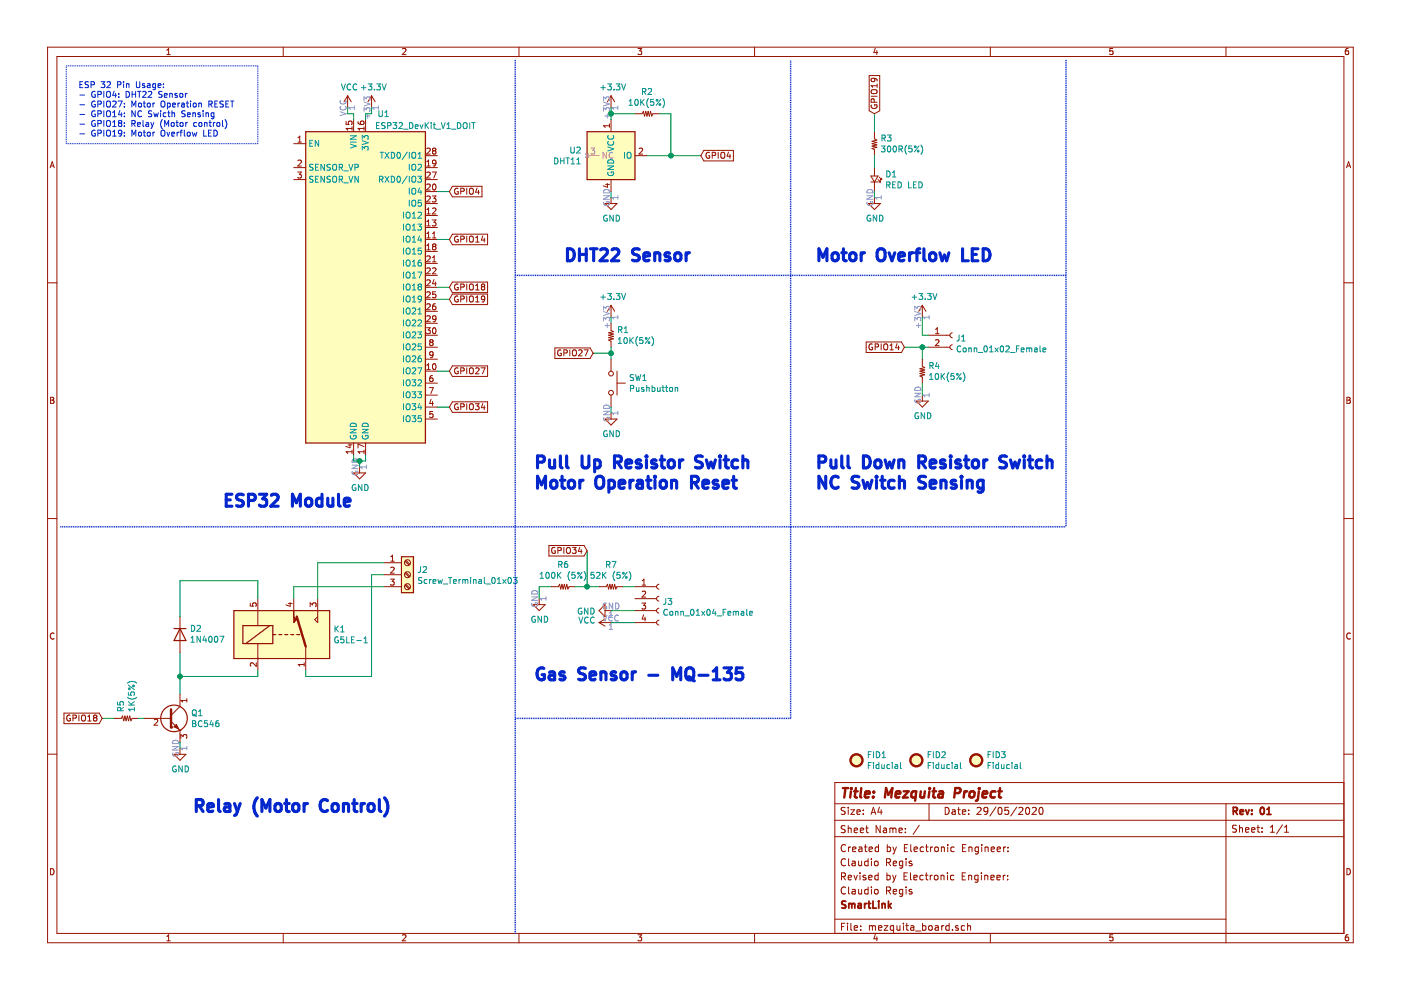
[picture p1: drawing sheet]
<svg xmlns="http://www.w3.org/2000/svg" width="297mm" height="210mm" viewBox="0 0 297 210" stroke-linecap="round" stroke-linejoin="round" font-family="sans-serif">
<path d="M.1 0h297v209.9h-297z" fill-rule="evenodd" fill="#fff" stroke="#fff" stroke-width=".21"/>
<g fill="none" stroke="#981200" stroke-width=".21">
<path d="M10.1 10h276.8v189.9h-276.8zM12.1 12h272.8v185.9h-272.8zM35.4 11.6h.7M35.4 10.6l.4-.3v1.3M60 10v2M85.3 10.4l.5-.1 .3 .3-.8 1h.8M110 10v2M135.3 10.3h.8l-.5 .5 .4 .1v.5l-.2 .2-.5-.2M160 10v2M185.6 10.2l-.3 .9h.8M185.9 10.7v.9M210 10v2"/>
<path d="M235.9 10.3h-.6v.6l.6-.1v.6l-.1 .2-.5-.2M259.9 10v2M285.9 10.3h-.4l-.2 .3-.1 .7 .3 .3 .4-.2v-.6h-.4l-.3 .2M10.6 35.6l.5-1.3 .4 1.3M10.7 35.2h.7M62.3 38.1h2.5M62.3 30.5h2.5M62.3 35.5h2.5M63.1 36.5h.8l-.4 .5 .3 .1 .1 .4-.2 .2-.6-.1M63.2 34.1l.5-.2 .2 .4-.8 .9h.8M63.2 30.1h.7M63.2 29.2l.3-.3v1.2"/>
<path d="M73.4 25.7v.7h.6l-.1-.5 .2-.2h.3l.2 .2-.1 .5M73.7 20.3l-.8 1.3M73.7 20.3v2.5M73.7 20.3l.8 1.3M74.6 26.9v.7M74.6 27.2h-1.2l.3 .4M75 25.4v2.5M75.9 25.8l.1 .4 .5 .2h.6v-.6l-.1-.1-.5 .1-.1 .3 .2 .3M77.2 27.2h-1.3l.4 .4M77.2 26.9v.7M77.5 25.4v2.5M78.8 20.3l-.8 1.3"/>
<path d="M78.8 20.3v2.5M78.8 20.3l.7 1.3M90.2 38.1h2.5M90.2 33h2.5M90.2 35.5h2.5M90.5 35.2h.7M90.5 31.5l.5-.1 .2 .4-.8 .9h.8M90.5 34.3l.4-.4v1.3M90.5 39.1l.5-.1 .2 .4-.8 .9h.8M90.5 36.6l.5-.1 .2 .3-.8 .9h.8M91.7 36.5h.8l-.5 1.2M91.8 39.1l.2-.1a.67 .67 0 0 1 .5 .7 .67 .67 0 0 1-.5 .6l-.3-.5z"/>
<path d="M92 32l-.3-.3 .3-.3h.2l.2 .3-.2 .3M92 32l-.3 .2 .1 .3 .2 .2 .3-.1 .1-.2v-.2l-.2-.2M92 32h.2M92.4 34.5l-.2 .2h-.4v-.6l.4-.2 .2 .3v.7l-.2 .3h-.4M128.4 39.1h.8M128.8 38.9v.8l-.9-.3M129.2 26.3v.7M129.2 26.7h-1.2l.3 .3M129.6 20.3v2.5M129.6 25.4v2.5M129.6 38.1v2.5M129.6 20.3l-.8 1.3"/>
<path d="M129.6 20.3l.7 1.3M134.6 24.1h1.5M134.6 33h2.6M135.5 31.5l.5-.1 .3 .4-.8 .9h.8M136.2 24.1l.2-.5 .3 1 .2-1 .3 1 .2-1 .3 1 .2-1 .3 1 .2-.5h1.3M184.6 38.6h1.6M184.6 37.3h1.6l-.8 1.3zM185.4 27.9v1.5M185.4 29.4l.5 .3-1 .3 1 .2-1 .3 1 .2-1 .3 1 .2-1 .3 .5 .2v1.3M185.4 35.5v1.7M185.4 38.6v2M186.2 38.1l.5 .5"/>
<path d="M186.4 38.6l.3-.3v.3zM186.4 37.6l.5 .5M186.9 37.8v.3h-.2zM285.5 35.6l.4-1.3 .5 1.3M285.6 35.2h.6M10.1 60h2M90.2 43.2h2.5M90.2 50.8h2.5M90.2 45.7h2.5M90.2 48.2h2.5M90.2 53.3h2.5M90.2 40.6h2.5"/>
<path d="M90.2 55.8h2.5M90.2 58.4h2.5M90.5 44.5l.4-.4v1.3M90.5 47l.4-.4v1.3M90.5 49.5l.4-.3v1.2M90.5 52.1l.4-.4v1.3M90.5 50.4h.7M90.5 45.4h.7M90.5 47.9h.7M90.5 53h.7M90.5 41.7l.5-.1 .2 .3-.8 .9h.8M90.5 54.4l.5-.2 .2 .4-.8 .9h.8"/>
<path d="M90.5 56.9l.5-.1 .2 .3-.8 1h.8M90.5 59.5l.5-.2 .2 .4-.8 .9h.8M91.7 46.6h.7l-.4 .5 .4 .1v.5l-.2 .2-.5-.1M91.7 41.6h.7l-.4 .4 .4 .2v.4l-.2 .2-.5-.1M91.7 44.2l.5-.1 .2 .4-.7 .9h.7M91.7 56.9l.5-.1 .2 .3-.7 1h.7M91.7 50.4h.7M91.7 49.5l.4-.3v1.2M91.7 54.6l.4-.4v1.3M91.7 55.5h.7M92 52.3l-.3-.3 .3-.3h.2l.2 .3-.2 .3M92 52.3l-.3 .2 .1 .4 .2 .1 .3-.1 .1-.1v-.3l-.2-.2"/>
<path d="M92 52.3h.2M92 59.3l-.3 .9h.8M92.3 59.8v.8M128.3 43.2h2.5l-1.2 1.2zM129.6 41.9v1.3M184.1 43.2h2.6l-1.3 1.2zM185.4 41.9v1.3M284.9 60h2M90.2 78.7h2.5M90.2 60.9h2.5M90.2 63.5h2.5M90.2 66h2.5"/>
<path d="M90.2 68.5h2.5M90.2 71.1h2.5M90.2 73.6h2.5M90.2 76.2h2.5M90.4 69.5h.8l-.4 .5 .4 .1v.5l-.2 .1-.6-.1M90.5 78.4h.7M90.5 77.5l.4-.4v1.3M90.5 62l.5-.1 .2 .3-.8 .9h.8M90.5 64.5l.5-.1 .2 .4-.8 .9h.8M90.5 67.1l.5-.2 .2 .4-.8 .9h.8M91.1 72.3h.1M91.1 72.3l.2 .3"/>
<path d="M91.1 72.3l.2-.3h.3l.2 .3M91.3 72.6l-.2 .2v.3l.2 .2 .4-.1 .1-.1v-.3l-.2-.2M91.3 72.6h.3M91.7 79.6h-.2a.79 .79 0 0 0-.2 1.3h.4l.1-.5-.2-.3h-.3l-.2 .3M91.8 69.6l.2-.1a.67 .67 0 0 1 .5 .6 .67 .67 0 0 1-.5 .6l-.3-.4zM91.8 72.3h.1M91.8 75.1l-.2 .2h-.4l-.1-.2 .1-.4 .4-.1 .2 .2-.1 .9-.5 .1M91.8 72.3l-.2 .3M91.9 77.2l.1-.1a.67 .67 0 0 1 .5 .6 .67 .67 0 0 1-.5 .7 .83 .83 0 0 1-.1-1.2zM92.3 64.4l-.4 .1-.2 .5 .1 .5 .5 .1 .1-.2-.1-.4-.3-.1-.3 .2M92.4 61.9h-.6l-.1 .6 .5-.2 .2 .3v.3l-.2 .2-.5-.1M92.4 67.5l-.2 .2h-.4v-.6l.4-.2 .2 .3v.7l-.2 .3h-.4"/>
<path d="M129.6 64.7v2.6M129.6 68.5v1.5M129.6 70.1l.5 .2-1.1 .3 1.1 .2-1.1 .3 1.1 .2-1.1 .3 1.1 .2-1.1 .3 .6 .2v1.3M129.6 76.2v2.5M129.6 64.7l-.8 1.3M129.6 64.7l.7 1.3M130.8 78.7v5.1M195.6 64.7l-.8 1.3M195.6 64.7v2.6M195.6 76.2v1.5M195.6 77.7l.5 .2-1.1 .3 1.1 .2-1.1 .3 1.1 .2-1.1 .3 1.1 .3-1.1 .2 .6 .3v1.2M195.6 64.7l.7 1.3"/>
<path d="M196.8 71.1h4.6M196.8 73.6h4.6M198.3 70.7h.8M198.3 72.1l.5-.1 .3 .4-.8 .9h.8M198.3 69.8l.4-.3v1.2M201.9 73.1a.51 .51 0 0 0-.5 .5 .51 .51 0 0 0 .5 .5M201.9 70.6a.51 .51 0 0 0-.5 .5 .51 .51 0 0 0 .5 .5M10.7 84.2h.5l.2 .3-.2 .3 .3 .3-.3 .4h-.5zM10.7 84.8h.5M73.8 94.3h.8M74.2 94.2v.7l-.9-.3M74.6 95.4v.8"/>
<path d="M74.6 95.8h-1.2l.3 .4M75 93.9v2.6M76.2 99v1.3M77.2 95.8h-1.3l.4 .4M77.2 95.4v.8M77.2 94.7l-1.3-.5v.8M77.5 93.9v2.6M90.2 88.8h2.5M90.2 81.2h2.5M90.2 86.3h2.5M90.2 83.8h2.5M91 82.2h.9l-.6 1.2"/>
<path d="M91.4 84.7l-.3 .8h.8M91.7 85.1v.9M91.8 87.3h-.6l-.1 .6 .5-.2 .2 .3v.3l-.2 .2-.5-.1M128.3 88.8h2.5l-1.2 1.3zM129.6 83.8v2.5M129.6 87.6v1.2M130.8 81.2h1.8M194.3 85h2.5l-1.2 1.3zM195.6 83.8v1.2M285.6 84.2h.4l.3 .3-.3 .3 .3 .3-.2 .4h-.5zM285.6 84.8h.4M10.1 109.9h2"/>
<path d="M75 100.3h2.5l-1.3 1.2zM284.9 109.9h2M11.5 134.3a.58 .58 0 0 0-.8 .5 .58 .58 0 0 0 .8 .6M38.2 130.7v7.7M113.1 128.2h2.5l-1.3 1.3zM114.3 126.9v1.3M116.9 124.4h1.5l.2-.5 .3 1 .2-1 .3 1 .3-1 .2 1 .3-1 .2 1 .3-.5h1.2M127 124.4h1.5l.3-.5 .2 1 .3-1 .3 1 .2-1 .3 1 .2-1 .3 1 .2-.5h1.3M127 132l1.3 .8M127 132h2.6M128.3 129.5h1.3M128.3 128.2v2.5l-1.3-1.2z"/>
<path d="M128.3 131.2l-1.3 .8M134.6 124.4h4.6M134.6 129.5h4.6M134.6 132h4.6M134.6 126.9h4.6M136.1 127.9h.8l-.4 .4 .3 .2 .1 .4-.3 .2-.5-.1M136.2 124.1h.7M136.2 123.1l.3-.3v1.3M136.2 125.5l.4-.2 .3 .4-.8 .9h.8M136.5 130.4l-.3 .8h.7M136.8 130.8v.9M139.7 131.5a.51 .51 0 0 0-.5 .5 .51 .51 0 0 0 .5 .5"/>
<path d="M139.7 129a.51 .51 0 0 0-.5 .5 .51 .51 0 0 0 .5 .5M139.7 126.4a.51 .51 0 0 0-.5 .5 .51 .51 0 0 0 .5 .5M139.7 123.9a.51 .51 0 0 0-.5 .5 .51 .51 0 0 0 .5 .5M286.3 134.3a.58 .58 0 0 0-.8 .5 .58 .58 0 0 0 .8 .6M10.1 159.9h2M24.2 152.3h1.5l.3-.5 .2 1 .3-1 .2 1 .3-1 .2 1 .3-1 .3 1 .2-.5h1.3M35.6 152.3h.7M36.3 152.9l1.9 2M36.9 159.9h2.5l-1.2 1.3zM38.2 154.9h.1M38.2 158.7v1.2M38.2 149.8l-1.9 1.9"/>
<path d="M284.9 159.9h2M177 177.4h107.9M177 170.4h107.9M177 173.9h107.9M179.2 171.3l-.6-.1-.3 .3 .2 .3 .6 .3v.4l-.2 .2-.6-.1M179.2 175.1h-.6l-.3 .2 .2 .4 .6 .3v.4l-.2 .2-.6-.1M179.3 179.2a.59 .59 0 0 0-.8 0 .59 .59 0 0 0-.2 .7 .56 .56 0 0 0 .3 .6 .56 .56 0 0 0 .7-.1M179.8 171.2v.1M179.8 171.7v1M179.8 175.1v1.5M179.8 175.7l.2-.1h.4l.1 1M179.9 179.6v1"/>
<path d="M180.3 179.6l-.4 .3M180.4 171.7h.8l-.8 1h.8M181.1 176.1l.7-.2v-.3h-.5l-.2 .2 .1 .7h.6M181.7 172.2l.7-.2-.1-.2-.4-.1-.2 .2 .1 .7h.5M182.1 179.7h.6l.1 .9M182.4 176.1l.7-.2-.1-.3h-.4l-.2 .2 .1 .7h.5M182.8 179.9l-.5 .1-.3 .2 .3 .4 .5-.1M183 172.5v.2M183 171.8v.1M183.3 179.6h.5M183.5 179.1v1.3l.3 .2M183.5 175.6h.6"/>
<path d="M183.7 175.1v1.3l.4 .2M184.7 172.7l.5-1.5 .5 1.5M184.8 172.2h.8M186.3 179.1v1.5M186.3 179.7l-.5-.1-.2 .3v.5l.2 .2 .5-.1M186.5 171.1l-.4 1.1h1M186.6 175.1v1.5l-.8-1.5v1.5M186.8 171.7v1M187.3 175.6h.6l.1 1M188 175.9l-.5 .1-.2 .2 .2 .4 .5-.1M188.1 179.7l.4-.1 .3 .3v.5l-.3 .2-.4-.1M188.1 179.1v1.5"/>
<path d="M188.7 175.7l.4-.1 .2 .2M188.7 175.6v1M189.3 175.8l.2-.2h.4l.1 1M189.3 175.8v.8M189.3 179.6l.4 1M190 179.6l-.3 1M190.6 176.1l.7-.2-.1-.3h-.4l-.2 .2 .1 .7h.5M191.7 179.8h.6M191.9 176.4v.2M191.9 175.6v.2M192.5 179.1h-.8v1.5h.8M193.1 179.1v1.3l.2 .2"/>
<path d="M194.9 175l-1.3 1.9M195.8 179.7l-.4-.1-.3 .3 .1 .5 .2 .2 .4-.1M196.2 179.6h.6M196.4 179.1v1.3l.4 .2M197 170.4v3.5M197.3 179.6v1M197.7 179.6l-.4 .3M198.2 179.7l.2-.1 .5 .1v.7l-.2 .2-.5-.2zM199.6 179.7l.2-.1 .3 .1 .1 .9M199.6 179.6v1M200.4 171.2a.75 .75 0 0 1 .8 .7 .75 .75 0 0 1-.8 .8zM200.9 179.1v.1"/>
<path d="M200.9 179.6v1M201.9 171.8h.6v.9M202.3 179.7l-.4-.1-.3 .3v.5l.3 .2 .4-.1M202.5 172l-.5 .1-.2 .2 .2 .4 .5-.1M203 171.7h.6M203.2 171.2v1.3l.4 .2M204 172.2l.7-.2v-.2l-.5-.1-.2 .2 .1 .7h.6M204.1 179.8h.5M204.8 179.1h-.7v1.5h.7M205.4 172.5v.2M205.4 171.8v.1M205.4 179.7l.3-.1 .3 .1 .1 .9"/>
<path d="M205.4 179.6v1M207.2 171.3l.5-.1 .3 .4-.9 1.1h.9M207.4 179.7l-.4-.1-.3 .3 .1 .5 .2 .2 .4-.1M207.4 179.6v1.2l-.2 .3-.4-.1M208.1 179.1v.1M208.1 179.6v1M208.9 179.7l.2-.1 .3 .1 .1 .9M208.9 179.6v1M209.4 171.8l-.2 .3-.5-.1v-.7l.5-.1 .2 .3v.8l-.4 .4h-.3M211.2 171.1l-1.3 1.9M211.7 171.3l.4-.1a.85 .85 0 0 1-.1 1.5l-.3-.2-.1-.4zM212.8 179.6v1"/>
<path d="M213.2 179.6l-.4 .3M213.7 179.7v.1M213.8 171.2h-.7l-.1 .7 .7-.1 .2 .2-.1 .5-.2 .2-.6-.2M215.6 171.1l-1.3 1.9M216 171.3l.6-.1 .3 .4-1 1.1h1M217.6 171.3l.2-.1a.8 .8 0 0 1 .5 .7 .8 .8 0 0 1-.5 .8 1 1 0 0 1-.2-1.4zM218.9 171.3l.5-.1 .3 .4-.9 1.1h.9M220.4 171.3l.2-.1a.8 .8 0 0 1 .6 .7 .8 .8 0 0 1-.6 .8l-.3-.6zM259.9 170.4v29.5M262.1 175h-.5l-.3 .2 .1 .4 .7 .3v.4l-.2 .2-.6-.1M262.8 175v1.5M262.8 175.6l.2-.1h.4v1"/>
<path d="M264.1 176l.7-.2-.1-.3h-.4l-.2 .2v.7h.6M265.4 176l.7-.2-.1-.3h-.4l-.2 .2v.7h.6M266.5 175.5h.6M266.7 175v1.3l.4 .2M267.6 176.3v.2M267.6 175.5v.2M269.4 176.5h.8M269.4 175.4l.4-.4v1.5M271.9 174.9l-1.3 1.9M272.3 176.5h.9M272.3 175.4l.5-.4v1.5M284.9 165.9h-107.9v32"/>
<path d="M10.7 184.2a.65 .65 0 0 1 .8 .6 .65 .65 0 0 1-.8 .7zM35.4 198.5l.4-.3v1.3M35.4 199.5h.7M60 197.9v2M85.3 198.3l.5-.1 .3 .3-.8 1h.8M110 197.9v2M135.3 198.2h.8l-.5 .5 .4 .1v.6l-.2 .1-.5-.1M160 197.9v2M177 194.9h82.9M178.4 196.5h.5M178.4 185.8h.7l.2-.2-.2-.5h-.7v1.5M178.8 185.8l.5 .8"/>
<path d="M179.1 195.7h-.7v1.5M179.3 182.2a.59 .59 0 0 0-.8 0 .59 .59 0 0 0-.2 .7 .56 .56 0 0 0 .3 .6 .56 .56 0 0 0 .7-.1M179.3 188.2a.59 .59 0 0 0-.8 0 .59 .59 0 0 0-.2 .7 .56 .56 0 0 0 .3 .6 .56 .56 0 0 0 .7-.1M179.7 195.7v.2M179.7 196.3v.9M179.8 186.1l.8-.2-.1-.3h-.5l-.2 .2 .1 .7h.6M179.9 188.1v1.3l.2 .2M179.9 182.1v1.3l.2 .2M180.4 195.7v1.3l.2 .2M180.7 188.6h.6v1M180.7 182.6h.6v1M180.8 180.1l.7-.2-.1-.2-.4-.1-.2 .2v.7h.6"/>
<path d="M181.1 185.6l.3 1 .4-1M181.1 196.8l.7-.2v-.3h-.5l-.2 .2 .1 .7h.6M181.3 188.9l-.5 .1-.2 .2 .2 .4 .5-.1M181.3 182.9l-.5 .1-.2 .2 .2 .4 .5-.1M182 188.6l.1 .9 .4 .1 .2-.2M182 182.6l.1 .9 .4 .1 .2-.2M182.3 185.1v.1M182.3 185.6v1M182.5 197.1v.1M182.5 196.3v.2M182.7 182.6v1M182.7 188.6v1"/>
<path d="M183.5 185.6h-.3l-.2 .2v.2l.5 .1v.4h-.5M184.1 188.6h-.5l-.3 .2 .1 .6 .2 .2 .5-.1M184.1 182.1v1.5M184.1 188.1v1.5M184.1 182.6h-.5l-.3 .3 .1 .5 .2 .2 .5-.1M184.2 186.1l.7-.2-.1-.3h-.4l-.2 .2 .1 .7h.5M184.3 180.1l.7-.2-.1-.2-.4-.1-.2 .2v.7h.6M184.3 196.4l.5-.1 .2 .2M184.3 196.3v.9M184.8 182.1v.1M184.8 182.6v1M184.8 188.1v.1"/>
<path d="M184.8 188.6v1M185 196.5l.2-.2h.4v.9M185 196.5v.7M185.5 188.7l.2-.1 .4 .1v.7l-.2 .2-.4-.2zM185.5 182.7l.2-.1 .4 .1v.7l-.2 .2-.4-.2zM185.6 198.1l-.3 .9h.8M185.9 198.6v.9M186.2 185.6h-.4l-.3 .2 .1 .7h.6M186.2 185.1v1.5M186.3 196.8l.7-.2-.1-.3h-.4l-.2 .2v.7h.6M187.5 196.3h.7l-.7 .9h.7M188 182.9l.7-.1 .1-.2v-.4l-.3-.1h-.5v1.5"/>
<path d="M188 188.8h.7l.1-.2v-.4l-.3-.1h-.5v1.5M188 185.6h.5l.3 .2-.1 .6-.2 .2-.5-.1M188 185.1v1.5M188.3 188.8l.5 .8M188.3 182.9l.5 .7M189.3 185.6l.3 1M189.4 189.1l.7-.2-.1-.3h-.4l-.2 .2 .1 .7h.5M189.4 183.1l.7-.2-.1-.3h-.4l-.2 .2 .1 .7h.5M189.5 196.3h-.5l-.2 .2v.6l.2 .1h.5M189.5 196.3v1.5M189.6 186.6l-.3 .5M189.7 180.6l-.4 .5"/>
<path d="M190 185.6l-.4 1M190.2 196.3v.9h.4l.2-.1M190.8 196.3v.9M191.4 188.6h-.4l-.3 .2 .1 .7h.6M191.4 182.6v1.2l-.3 .3-.3-.1M191.4 188.6v1.2l-.3 .3-.3-.1M191.4 182.6h-.4l-.3 .3 .1 .6h.6M191.5 195.7v.2M191.5 196.3v.9M191.7 185.8h.5M192 196.3h.6M192.1 182.1v.1"/>
<path d="M192.1 182.6v1M192.1 188.1v.1M192.1 188.6v1M192.3 195.7v1.3l.3 .2M192.4 185.1h-.7v1.5h.7M193 185.1v1.3l.2 .2M193.1 196.3h.6l.1 .9M193.3 188.6h-.3l-.3 .2 .1 .2 .5 .1v.4h-.6M193.3 182.6h-.3l-.3 .2 .1 .2 .5 .1v.4h-.6M193.8 196.6l-.6 .1-.2 .2 .2 .3h.6M193.8 186.1l.7-.2-.1-.3h-.4l-.2 .2v.7h.6M193.8 180.1l.7-.2v-.2l-.5-.1-.2 .2 .1 .7h.6"/>
<path d="M194.1 197.4h1.1M195.6 196.3h.4l.3 .2-.1 .6-.2 .1h-.4M195.6 195.7v1.5M195.7 185.6h-.4l-.3 .2 .1 .6 .2 .2 .4-.1M196.2 185.6h.5M196.4 185.1v1.3l.3 .2M197 196.4l.2-.1 .4 .1 .1 .6-.2 .2h-.3l-.2-.1zM197.2 185.6v1M197.7 185.6l-.5 .2M198.2 185.7l.2-.1 .4 .1v.7l-.2 .2-.4-.2zM198.3 196.3h.6l.1 .9M199 196.6l-.6 .1-.2 .2 .2 .3h.6"/>
<path d="M199.5 185.7l.2-.1h.4v1M199.5 185.6v1M199.7 196.3v.9M200.1 196.3l-.4 .2M200.9 185.1v.1M200.9 185.6v1M201.2 195.7v1.5M201.2 196.3h-.4l-.3 .2 .1 .6 .2 .1h.4M202 197.1v.1M202.2 185.6h-.4l-.3 .2 .1 .7h.6M203.1 196.3h-.3l-.2 .2 .1 .2 .4 .1v.4h-.5M204 185.8h.5"/>
<path d="M204.5 196.3h-.4l-.3 .2 .1 .7h.6M204.7 185.1h-.7v1.5h.7M205.2 196.4l.2-.1h.3l.1 .9M205.2 195.7v1.5M205.4 185.6v1M205.4 185.7l.2-.1h.3l.1 1M207.4 185.6h-.5l-.3 .2 .1 .6 .2 .2 .5-.1M207.4 185.6v1.2l-.3 .3-.4-.1M208.1 185.1v.1M208.1 185.6v1M208.8 185.7l.2-.1h.4v1M208.8 185.6v1"/>
<path d="M210 197.9v2M210.1 186.1l.7-.2-.1-.3h-.4l-.2 .2 .1 .7h.5M210.2 180.1l.7-.2-.1-.2-.4-.1-.2 .2v.7h.6M211.4 186.1l.7-.2-.1-.3h-.4l-.2 .2v.7h.6M211.4 180.1l.7-.2v-.2l-.5-.1-.2 .2 .1 .7h.6M212.7 185.6v1M213.1 185.6l-.4 .2M213.6 186.4v.2M213.6 185.6v.2M213.7 180.4v.2M235.9 198.2h-.6v.6l.6-.1v.7l-.1 .1-.5-.1M285.6 184.2a.65 .65 0 0 1 .7 .6 .65 .65 0 0 1-.7 .7z"/>
<path d="M285.9 198.2h-.4l-.2 .3-.1 .7 .3 .3 .4-.1v-.7h-.4l-.3 .2"/>
<circle cx="129.6" cy="79.2" r=".51"/>
<circle cx="129.6" cy="83.3" r=".51"/>
</g>
<g fill="none" stroke="#981200" stroke-width=".38">
<path d="M261.5 172l.7-.1 .1-.2v-.4l-.2-.1h-.6v1.5M261.8 172l.5 .7M262.9 172.2l.7-.2v-.2l-.5-.1-.2 .2 .1 .7h.6M264.1 171.7l.4 1 .3-1M265.4 172.5v.2M265.4 171.8v.1M267.3 171.3l.2-.1a.8 .8 0 0 1 .6 .7 .8 .8 0 0 1-.6 .8l-.3-.6zM268.6 172.7h.9M268.6 171.6l.4-.4v1.5M179.3 191.1h-.6l-.2 .1v.4l.7 .3 .1 .4-.3 .3-.5-.1M180 191.7l.4-.1 .2 .2M180 191.6v1"/>
<path d="M180.6 191.8l.2-.2h.4v1M180.6 191.8v.8M181.9 191.6h.6l.1 1M182.6 191.9l-.7 .3 .2 .4 .5-.1M183.3 191.6v1M183.7 191.6l-.4 .2M184 191.6h.6M184.2 191.1v1.2l.4 .3M185.1 191.1v1.5h.7M186.3 191.1v.1M186.3 191.6v1M187 191.7l.2-.1h.4l.1 1"/>
<path d="M187 191.6v1M188.4 191.1v1.5M188.5 192l.5 .6M189 191.6l-.6 .5"/>
</g>
<g fill="none" stroke="#981200" stroke-width=".51">
<path d="M36.3 150.4v3.8M178.7 167.1h1.1M179.3 167.1l-.3 2M180.4 167.8l-.2 1.3M180.5 167.1v.2M180.5 167.1l.1 .1-.1 .1M181.1 167.8h.7M181.5 167.1l-.3 1.7 .1 .2 .4 .1M182.6 167.1l-.2 1.7 .2 .3M183.4 168.4l1-.2-.1-.3-.5-.1-.4 .3v.9h.8M185.1 168.9v.2M185.3 167.9l.1 .1-.2 .1"/>
<path d="M185.3 167.9l-.1 .2M187.6 169.1l.3-2 .4 1.4 .9-1.4-.2 2M189.9 168.4l1-.2-.1-.3-.6-.1-.3 .3v.9h.8M191.6 167.8h1l-1.2 1.3h1.1M194.3 167.9h-.8l-.2 .3-.1 .5 .3 .4 .6-.1M194.3 167.8l-.3 2M195.2 167.8v1.2l.4 .1 .3-.2M196.1 167.8l-.2 1.3M197.1 167.8l-.2 1.3M197.1 167.1v.2M197.7 167.8h.8M198.1 167.1l-.2 1.7v.2l.4 .1"/>
<path d="M199.1 167.9h.8l-.1 1.2M199.9 168.2l-.6 .1a.4 .4 0 0 0-.4 .4 .4 .4 0 0 0 .3 .4l.6-.1M202.4 168.2l1-.1 .2-.3v-.5l-.3-.2h-.7l-.3 2M204.5 167.8l-.2 1.3M205.1 167.8l-.4 .1-.3 .3M205.7 168l.3-.2a.48 .48 0 0 1 .6 .4l-.2 .7-.5 .2-.4-.4zM207.5 167.8l-.2 1.7-.4 .3M207.6 167.1l-.1 .1 .1 .1M207.6 167.1v.2M208.3 168.4l1-.2v-.3h-.8l-.2 .9 .2 .3 .6-.1M211.1 167.9h-.8l-.2 .3-.1 .5 .3 .4 .6-.1M211.6 167.8h.8"/>
<path d="M212 167.1l-.2 1.7 .1 .2 .4 .1"/>
<circle cx="181.6" cy="161.2" r="1.27"/>
<circle cx="194.3" cy="161.2" r="1.27"/>
<circle cx="207" cy="161.2" r="1.27"/>
</g>
<g fill="none" stroke="#009596" stroke-width=".21">
<path d="M72.4 17.8l.4 1.3 .4-1.3M74.4 17.9a.56 .56 0 0 0-.8 .5 .56 .56 0 0 0 .8 .5M75.6 17.9a.56 .56 0 0 0-.8 .5 .56 .56 0 0 0 .8 .5M76.6 18.6h1M77.1 18.1v1M78.1 17.8h.8l-.5 .5 .4 .1 .1 .4-.3 .3-.5-.2M79.4 18.9v.2M79.9 17.8h.8l-.5 .5 .4 .1v.5l-.2 .2-.5-.2M81 17.8l.4 1.3 .5-1.3M127.4 18.6h1M127.9 18.1v1M128.8 17.8h.8l-.4 .5 .4 .1v.4l-.2 .3-.6-.2"/>
<path d="M130.2 18.9v.2M130.6 17.8h.8l-.4 .5 .4 .1v.5l-.2 .2-.6-.2M131.8 17.8l.4 1.3 .4-1.3M136.2 19.4l.7-.1v-.4l-.7-.1v1.2M136.5 19.4l.4 .6M137.4 18.9l.5-.1 .3 .3-.8 .9h.8M65.7 30.4h.4M66.3 29.8h-.6v1.2h.6M66.4 34.9l-.5-.1-.2 .2v.3l.5 .3 .2 .3-.3 .2-.5-.1M66.4 37.4h-.5l-.2 .1v.4l.5 .2 .2 .3-.3 .2h-.5M66.9 35.4h.4M66.9 38h.4"/>
<path d="M67.5 34.8h-.6v1.3h.6M67.5 37.4h-.6v1.2h.6M67.6 29.8v1.2l-.8-1.2v1.2M68.8 34.8v1.3l-.8-1.3v1.3M68.8 37.4v1.2l-.8-1.2v1.2M70 34.9l-.4-.1-.2 .2v.4l.5 .2 .1 .3-.2 .2-.5-.1M70 37.4h-.4l-.2 .1v.4l.5 .2 .1 .3-.2 .2h-.5M70.6 35l.2-.2a.44 .44 0 0 1 .6 .5l-.1 .6-.5 .2-.2-.2zM70.6 37.5l.2-.1a.44 .44 0 0 1 .6 .4l-.1 .7-.5 .1-.2-.1zM71.9 35.5l.7-.1v-.4l-.7-.2v1.3M71.9 38l.7-.1v-.4l-.7-.1v1.2M72.2 35.5l.4 .6"/>
<path d="M72.2 38l.4 .6M72.9 36.2h1M72.9 38.8h1M74 34.8l.4 1.3 .4-1.3M74 37.4l.4 1.2 .4-1.2M74.3 28.8h1.2l-1.2 .7h1.2M74.3 30.5l1.2 .5-1.2 .4M74.3 30.1h1.2M75.3 35.5l.6-.1v-.4l-.6-.2v1.3M76 37.4v1.2l-.7-1.2v1.2M76.8 29.5v-.8l.5 .5 .1-.4h.5l.2 .2-.2 .5M76.8 31.8v-.8l.5 .5 .1-.4h.5l.2 .2-.2 .5"/>
<path d="M76.8 29.8l1.3 .5-1.3 .4M79.8 26.6h.5M80.3 23.5v1l.3 .2h.3l.2-.2v-1M80.4 26h-.6v1.3h.6M80.5 38h.6l.1-.2-.1-.3-.6-.1v1.2M80.6 32.3h.7M80.8 38l.4 .6M81 32.3v1.3M81.6 24.7h.7M81.6 23.8l.4-.3v1.2M81.6 37.4l.9 1.2M81.6 32.3l.9 1.3"/>
<path d="M81.6 26.1l-.4-.1-.2 .1v.4l.5 .2 .1 .3-.2 .3-.5-.1M82.2 26.7l.6-.1 .1-.2-.1-.3-.6-.1v1.3M82.5 37.4l-.9 1.2M82.5 32.3l-.9 1.3M83 32.3a.64 .64 0 0 1 .7 .6 .64 .64 0 0 1-.7 .7zM83 37.4a.64 .64 0 0 1 .7 .6 .64 .64 0 0 1-.7 .6zM83.3 26h.8l-.4 .5 .4 .1v.5l-.2 .2-.6-.2M84.3 32.4l.2-.1a.67 .67 0 0 1 .4 .6 .67 .67 0 0 1-.4 .7l-.3-.5zM84.3 37.5l.2-.1a.67 .67 0 0 1 .4 .6 .67 .67 0 0 1-.4 .6l-.3-.4zM84.6 26.1l.5-.1 .2 .4-.8 .9h.8M85.6 27.4h.9M86.3 37.3l-1 1.6"/>
<path d="M86.3 32.2l-1 1.7M86.8 32.3v1.3M86.8 34.8v1.3M86.8 37.4v1.2M86.8 39.9v1.3M86.8 26a.64 .64 0 0 1 .8 .6 .64 .64 0 0 1-.8 .7zM87.4 32.5l.2-.2a.44 .44 0 0 1 .5 .4v.7l-.5 .2-.2-.2zM87.4 35l.2-.2a.44 .44 0 0 1 .5 .5v.6l-.5 .2-.2-.2zM87.4 37.5l.2-.1a.44 .44 0 0 1 .5 .4v.7l-.5 .1-.2-.1zM88 26.8l.7-.1-.1-.2-.4-.1-.2 .2 .1 .6h.5M88.6 37.4h.8l-.5 .5 .4 .1v.5l-.2 .1-.5-.1M88.6 33.6h.8"/>
<path d="M88.6 35l.5-.2 .3 .4-.8 .9h.8M88.6 32.6l.4-.3v1.3M88.9 39.9l-.3 .8h.8M89.1 26.4l.3 .9 .3-.9M90.2 26v1.3M90.3 26.6l.6 .7M90.9 26l-.7 .7M91.4 26v.1M91.4 26.4v.9M91.9 26.4h.4M92 26v1.1l.3 .2M92.5 27.4h.9"/>
<path d="M93.6 26l.4 1.3 .4-1.3M94.7 27.3h.8M94.7 26.4l.4-.4v1.3M95.7 27.4h1M97 26a.64 .64 0 0 1 .7 .6 .64 .64 0 0 1-.7 .7zM98.3 26.2l.2-.2a.44 .44 0 0 1 .5 .4v.7l-.5 .2-.2-.2zM99.6 26v1.3M100 26h.7M100.4 26v1.3M117.6 33.5a.64 .64 0 0 1 .7 .6 .64 .64 0 0 1-.7 .7zM118.9 33.5v1.3M118.9 34.1h.7"/>
<path d="M119.6 33.5v1.3M120 33.5h.7M120.4 33.5v1.3M121 31.2v1l.3 .2h.3l.2-.2v-1M121.1 34.8h.7M121.1 33.8l.4-.3v1.3M122.3 31.3l.5-.1 .2 .3-.8 .9h.8M122.3 34.8h.7M122.3 33.8l.4-.3v1.3M128.8 31.1l1.3 .5-1.3 .4M128.8 35.2h1.3l-1.3 .7h1.3M128.9 36.5a.57 .57 0 0 0 .6 .8 .57 .57 0 0 0 .5-.8h-.4v.2"/>
<path d="M129 30a.56 .56 0 0 0 .5 .8 .56 .56 0 0 0 .5-.8M129 28.7a.56 .56 0 0 0 .5 .8 .56 .56 0 0 0 .5-.8M129 34a.67 .67 0 0 1 .8-.1 .67 .67 0 0 1 .3 .7h-1.3zM132.4 32.3v1.3M133 32.5l.3-.2a.44 .44 0 0 1 .5 .4l-.1 .7-.4 .2-.3-.2zM133.4 21.4l.3-.3v1.2M133.4 22.3h.7M134.7 21.2l.2-.1a.67 .67 0 0 1 .4 .6 .67 .67 0 0 1-.4 .6l-.3-.4zM135.8 21.1v1.2M136 21.6l.6 .7M136.6 21.1l-.8 .7M137.5 20.9a1.4 1.4 0 0 0 0 1.9"/>
<path d="M138.6 21.1h-.6l-.1 .6 .5-.1 .2 .2v.3l-.2 .2-.5-.1M139.2 21.1h.2v.3h-.2zM140.1 21.1l-1 1.2M140.5 20.9a1.47 1.47 0 0 1 0 1.9M186.9 30.9h.7l-.4 .5 .4 .2-.1 .6-.6-.1M187 29.3l.7-.1v-.4l-.7-.2v1.3M187.3 29.3l.4 .6M188 39.2h.6v-.5l-.6-.1v1.2M188 36.3a.64 .64 0 0 1 .7 .6 .64 .64 0 0 1-.7 .6zM188.1 28.6h.8l-.4 .5 .4 .1v.5l-.2 .2-.6-.1M188.2 31.1l.2-.2a.67 .67 0 0 1 .5 .7 .67 .67 0 0 1-.5 .6l-.3-.5zM188.3 39.2l.4 .6"/>
<path d="M189.2 37.5h.7M189.2 36.6l.4-.3v1.2M189.3 39.2h.4M189.5 31.1l.1-.2a.67 .67 0 0 1 .5 .7 .67 .67 0 0 1-.5 .6l-.3-.5zM189.9 38.6h-.6v1.2h.6M190.4 38.6a.64 .64 0 0 1 .7 .6 .64 .64 0 0 1-.7 .6zM190.6 31.6h.6l.1-.2v-.3l-.7-.2v1.3M190.9 31.6l.4 .6M192.2 30.8a1.47 1.47 0 0 0 0 1.9M192.6 38.6v1.2h.6M193.3 30.9h-.6v.7l.4-.2 .3 .3v.3l-.3 .2-.4-.1M193.7 39.2h.4"/>
<path d="M193.9 31h.3v.2h-.3zM194.3 38.6h-.6v1.2h.6M194.5 31.9h.3v.3h-.3zM194.8 38.6a.64 .64 0 0 1 .8 .6 .64 .64 0 0 1-.8 .6zM194.8 30.9l-.9 1.3M195.2 30.8a1.4 1.4 0 0 1 0 1.9M85.6 45v1.3M85.6 47.5v1.3M85.6 50.1v1.2M85.6 52.6v1.3M85.6 55.1v1.3M85.6 57.7v1.2"/>
<path d="M86.2 45.2l.2-.2a.45 .45 0 0 1 .6 .4l-.2 .8h-.5a.92 .92 0 0 1-.1-1zM86.2 47.7l.2-.2a.45 .45 0 0 1 .6 .5l-.2 .7h-.5a.92 .92 0 0 1-.1-1zM86.2 50.2l.2-.1a.45 .45 0 0 1 .6 .4l-.2 .8h-.5a.92 .92 0 0 1-.1-1.1zM86.2 52.8l.2-.2a.45 .45 0 0 1 .6 .4l-.2 .8h-.5a.92 .92 0 0 1-.1-1zM86.2 55.3l.2-.2a.45 .45 0 0 1 .6 .5l-.2 .8h-.5a.92 .92 0 0 1-.1-1.1zM86.2 57.9l.2-.2a.45 .45 0 0 1 .6 .4l-.2 .8h-.5a.92 .92 0 0 1-.1-1zM86.8 42.4v1.3M87.4 40.1l.2-.2a.44 .44 0 0 1 .5 .4v.7l-.5 .2-.2-.2zM87.4 42.6l.2-.2a.44 .44 0 0 1 .5 .5v.6l-.5 .2-.2-.2zM87.4 51.3h.7M87.4 45.3l.4-.3v1.3M87.4 47.9l.4-.4v1.3"/>
<path d="M87.4 50.4l.4-.3v1.2M87.4 53l.4-.4v1.3M87.4 55.5l.4-.4v1.3M87.4 58l.4-.3v1.2M87.4 46.3h.7M87.4 48.8h.7M87.4 53.9h.7M87.4 56.4h.7M87.4 58.9h.7M88.6 47.5h.8l-.5 .5 .4 .1v.6l-.2 .1-.5-.1M88.6 57.7h.8l-.5 1.2M88.6 45.1l.5-.1 .3 .3-.8 1h.8"/>
<path d="M88.9 50l-.3 .9h.8M89.2 40.3v.9M89.2 50.5v.8M89.2 55.1h-.2a.79 .79 0 0 0-.1 1.3l.4-.1v-.6l-.4-.1-.3 .3M89.3 52.6h-.6l-.1 .6 .2-.1 .5 .1v.5l-.2 .2-.5-.2M89.3 42.4h-.6l-.1 .7 .2-.2 .5 .2v.5l-.2 .1-.5-.1M128.7 45.7a.59 .59 0 0 0-.7 .6 .59 .59 0 0 0 .7 .5l.1-.4h-.3M130 45.6v1.3l-.7-1.3v1.3M130.6 45.6a.64 .64 0 0 1 .8 .7 .64 .64 0 0 1-.8 .6zM184.5 45.7a.59 .59 0 0 0-.7 .6 .59 .59 0 0 0 .7 .5l.1-.4h-.2M185.9 45.6v1.3l-.8-1.3v1.3M186.5 45.6a.64 .64 0 0 1 .7 .7 .64 .64 0 0 1-.7 .6z"/>
<path d="M85.6 60.2v1.3M85.6 62.8v1.2M85.6 65.3v1.3M85.6 67.8v1.3M85.6 70.4v1.2M85.6 72.9v1.3M85.6 75.4v1.3M85.6 78v1.3M86.2 70.5l.2-.1a.45 .45 0 0 1 .6 .4l-.2 .8h-.5a.92 .92 0 0 1-.1-1.1zM86.2 78.2l.2-.2a.45 .45 0 0 1 .6 .4l-.2 .8h-.5a.92 .92 0 0 1-.1-1zM86.2 60.4l.2-.2a.45 .45 0 0 1 .6 .4l-.2 .8h-.5a.92 .92 0 0 1-.1-1zM86.2 62.9l.2-.1a.45 .45 0 0 1 .6 .4l-.2 .8h-.5a.92 .92 0 0 1-.1-1.1z"/>
<path d="M86.2 65.5l.2-.2a.45 .45 0 0 1 .6 .4l-.2 .8h-.5a.92 .92 0 0 1-.1-1zM86.2 68l.2-.2a.45 .45 0 0 1 .6 .5l-.2 .7h-.5a.92 .92 0 0 1-.1-1zM86.2 73.1l.2-.2a.45 .45 0 0 1 .6 .4l-.2 .8h-.5a.92 .92 0 0 1-.1-1zM86.2 75.6l.2-.2a.45 .45 0 0 1 .6 .5l-.2 .8h-.5a.92 .92 0 0 1-.1-1.1zM87.4 78.1l.5-.1 .2 .3-.7 1h.7M87.4 65.4l.5-.1 .2 .3-.7 1h.7M87.4 68l.5-.2 .2 .4-.7 .9h.7M87.4 70.5l.5-.1 .2 .3-.7 .9h.7M87.4 73l.5-.1 .2 .4-.7 .9h.7M87.4 75.6l.5-.2 .2 .4-.7 .9h.7M87.4 60.6l.4-.4v1.3M87.4 63.1l.4-.3v1.2"/>
<path d="M87.4 61.5h.7M87.4 64h.7M88.6 78h.8l-.5 1.3M88.6 70.4h.8l-.5 .5 .4 .1v.5l-.2 .1-.5-.1M88.6 68l.5-.2 .3 .4-.8 .9h.8M88.6 66.6h.8M88.6 65.6l.4-.3v1.3M88.9 60.8l-.3-.3 .3-.3 .4 .1v.3l-.2 .2M88.9 60.8l-.3 .2v.3l.3 .2 .3-.1 .2-.1-.1-.4-.2-.1M88.9 60.8h.2M89.2 75.4h-.2a.79 .79 0 0 0-.1 1.3l.4-.1v-.5l-.4-.2-.3 .3M89.3 72.9h-.6l-.1 .6 .2-.1 .5 .1v.5l-.2 .2-.5-.2"/>
<path d="M89.4 63.3l-.3 .2h-.3l-.2-.2 .1-.4 .4-.1 .3 .2-.1 .7-.2 .3h-.3M127.4 63h1M127.9 62.5v1M128.8 62.2h.8l-.4 .5 .4 .1v.5l-.2 .2-.6-.1M130.2 63.4v.1M130.6 62.2h.8l-.4 .5 .4 .1v.6l-.2 .1-.6-.1M131.1 71.9l.3-.3v1.2M131.1 72.8h.7M131.2 69.9l.6-.1v-.4l-.6-.1v1.2M131.5 69.9l.4 .6M131.8 62.2l.4 1.3 .4-1.3M132.3 70.5h.8"/>
<path d="M132.3 69.6l.4-.3v1.2M132.4 71.7l.2-.1a.67 .67 0 0 1 .4 .6 .67 .67 0 0 1-.4 .6l-.3-.5zM133.5 71.6v1.2M133.7 72.1l.6 .7M134.3 71.6l-.8 .7M134.3 79.5l-.5-.1-.1 .1v.4l.5 .2 .1 .3-.2 .3-.5-.1M134.8 79.4l.3 1.3 .2-.9 .2 .9 .3-1.3M135.2 71.4a1.4 1.4 0 0 0 0 1.9M136.3 71.6h-.6l-.1 .6 .5-.2 .2 .3v.3l-.2 .2-.5-.1M136.3 79.8l.3-.4v1.3M136.9 71.6h.2v.3h-.2zM137.8 71.6l-1 1.2"/>
<path d="M138.2 71.4a1.47 1.47 0 0 1 0 1.9M193.4 63h1M193.9 62.5v1M194.8 62.2h.8l-.4 .5 .4 .1v.5l-.2 .2-.6-.1M196.2 63.4v.1M196.6 62.2h.8l-.4 .5 .4 .1v.6l-.2 .1-.6-.1M197.1 79.5l.3-.3v1.2M197.2 77.5l.6-.1v-.4l-.6-.1v1.2M197.5 77.5l.4 .6M197.8 62.2l.4 1.3 .5-1.3M198.4 79.3l.2-.1a.67 .67 0 0 1 .4 .6 .67 .67 0 0 1-.4 .6l-.3-.4zM198.7 76.8l-.4 .9h.8"/>
<path d="M199 77.3v.8M199.5 79.2v1.2M199.7 79.7l.6 .7M200.3 79.2l-.8 .7M201.2 79a1.4 1.4 0 0 0 0 1.9M202.3 79.2h-.6l-.1 .6 .5-.1 .2 .2v.3l-.2 .2-.5-.1M202.9 79.3h.2v.2h-.2zM203.3 71v.9l-.1 .3-.3 .1M203.7 73.5a.56 .56 0 0 0-.8 .5 .56 .56 0 0 0 .8 .5M203.8 79.2l-1 1.2M203.9 72.3h.7M203.9 71.4l.4-.4v1.3"/>
<path d="M204.2 79a1.47 1.47 0 0 1 0 1.9M204.3 73.8l.5 .1-.1 .7h-.3l-.2-.2zM205.4 73.9l.5-.1v.8M205.4 73.8v.8M206.5 73.9l.5-.1 .1 .8M206.5 73.8v.8M207.4 74.7h1M208.7 73.5l.2-.2a.67 .67 0 0 1 .5 .7 .67 .67 0 0 1-.5 .6l-.3-.5zM209.8 74.6h.7M209.8 73.7l.4-.4v1.3M211 73.8l.6 .8M211.6 73.8l-.6 .8"/>
<path d="M212.2 73.5l.2-.2a.69 .69 0 0 1 .4 .7 .69 .69 0 0 1-.4 .6l-.3-.5zM213.2 73.5l.5-.2 .3 .4-.8 .9h.8M214.2 74.7h1M215.5 73.9h.4M216.1 73.3h-.6v1.3M216.5 74.2l.6-.1v-.3h-.4l-.2 .1 .1 .7h.5M217.7 73.9l.3-.1 .2 .1M217.7 73.8v.8M218.2 73.9l.2-.1h.3l.1 .8M218.2 73.9v.7M219.4 73.8h.4l.1 .8M219.9 74.1l-.6 .2 .1 .3h.5"/>
<path d="M220.5 73.3v1.1l.2 .2M221.1 74.2l.6-.1v-.3h-.4l-.2 .1 .1 .7h.5M74.3 91h1.2l-1.2 .8h1.2M74.3 92.4a.57 .57 0 0 0 .6 .7 .57 .57 0 0 0 .5-.8h-.4v.3M74.4 89.8a.67 .67 0 0 1 .8-.1 .67 .67 0 0 1 .3 .7h-1.2zM76.8 91h1.3l-1.3 .8h1.3M76.9 92.4a.57 .57 0 0 0 .5 .7 .57 .57 0 0 0 .5-.8h-.4v.3M77 89.8a.67 .67 0 0 1 .7-.1 .67 .67 0 0 1 .4 .7h-1.3zM85.6 80.5v1.3M85.6 83.1v1.2M85.6 85.6v1.3M85.6 88.1v1.3"/>
<path d="M86.2 80.7l.2-.2a.45 .45 0 0 1 .6 .5l-.2 .7h-.5a.92 .92 0 0 1-.1-1zM86.2 83.2l.2-.1a.45 .45 0 0 1 .6 .4l-.2 .8h-.5a.92 .92 0 0 1-.1-1.1zM86.2 85.8l.2-.2a.45 .45 0 0 1 .6 .4l-.2 .8h-.5a.92 .92 0 0 1-.1-1zM86.2 88.3l.2-.2a.45 .45 0 0 1 .6 .5l-.2 .8h-.5a.92 .92 0 0 1-.1-1.1zM87.4 80.5h.7l-.4 .5 .4 .1-.1 .6h-.6M87.4 83.1h.7l-.4 .4 .4 .2-.1 .6-.6-.1M87.4 85.6h.7l-.4 .5 .4 .1-.1 .6-.6-.1M87.4 88.1h.7l-.4 .5 .4 .1-.1 .7-.6-.1M88.6 83.1h.8l-.5 .4 .4 .2v.5l-.2 .1-.5-.1M88.6 80.7l.5-.2 .3 .4-.8 .9h.8M88.9 85.5l-.3 .9h.8M89.2 86v.9"/>
<path d="M89.3 88.1h-.6l-.1 .6 .2-.1 .5 .1v.6l-.2 .1-.5-.1M128.7 91.4a.59 .59 0 0 0-.7 .6 .59 .59 0 0 0 .7 .5l.1-.5h-.3M130 91.3v1.3l-.7-1.3v1.3M130.6 91.3a.64 .64 0 0 1 .8 .6 .64 .64 0 0 1-.8 .7zM133.7 82.4l.6-.1v-.5l-.6-.1v1.3M134.9 82.1l.1 .8h.5M135.5 82.1v.9M136.3 80.7h.7M136.5 82.2l-.3-.1-.2 .2 .1 .2 .4 .1v.3h-.5M137.1 81.7v1.3M137.1 82.3l.5-.1v.8M138.3 82.2l.3-.1 .3 .3-.2 .5h-.4"/>
<path d="M138.3 81.7v1.3M139.4 82.1l.1 .8h.5M140 82.1v.9M140.4 82.1h.4M140.5 81.7v1.1l.3 .2M141.1 82.1h.5M141.3 81.7v1.1l.3 .2M142 82.3l.5-.1v.7h-.5zM143.2 82.3l.4-.1 .1 .8M143.2 82.1v.9M194.7 87.6a.59 .59 0 0 0-.7 .6 .59 .59 0 0 0 .7 .5l.1-.5h-.3M196 87.5v1.3l-.7-1.3v1.3"/>
<path d="M196.6 87.5a.64 .64 0 0 1 .8 .6 .64 .64 0 0 1-.8 .7zM197.1 80.4h.7M75.4 102.8a.59 .59 0 0 0-.7 .6 .59 .59 0 0 0 .7 .6l.1-.5h-.3M76.7 102.7v1.3l-.7-1.3v1.3M77.3 102.7a.64 .64 0 0 1 .7 .7 .64 .64 0 0 1-.7 .6zM118.5 119.7l.6-.1v-.4l-.6-.2v1.3M118.8 119.7l.4 .6M120.3 119h-.3a.79 .79 0 0 0-.1 1.3h.4l.1-.5-.3-.3h-.2l-.2 .3M128.6 119.7l.7-.1v-.4l-.7-.2v1.3M128.9 119.7l.4 .6M129.8 119h.8l-.5 1.3M40.5 136.2h.7"/>
<path d="M40.5 135.3l.4-.4v1.3M40.6 132.6a.64 .64 0 0 1 .7 .6 .64 .64 0 0 1-.7 .7zM41.8 132.7l.5-.1 .2 .3-.8 1h.8M42.5 134.9v1.3l-.7-1.3v1.3M43.3 134.8l-.3 .9h.8M43.6 135.3v.9M44.4 135l.1-.1a.67 .67 0 0 1 .5 .6 .67 .67 0 0 1-.5 .7l-.3-.5zM45.6 135l.2-.1a.67 .67 0 0 1 .4 .6 .67 .67 0 0 1-.4 .7l-.4-.5zM46.6 134.9h.9l-.6 1.3M113.5 130.7a.59 .59 0 0 0-.8 .6 .59 .59 0 0 0 .8 .6v-.5h-.2M114.5 122.6h.7M114.5 121.7l.4-.4v1.3"/>
<path d="M114.8 130.7v1.2l-.7-1.2v1.2M115.4 130.7a.64 .64 0 0 1 .7 .6 .64 .64 0 0 1-.7 .6zM115.8 121.5l.2-.2a.67 .67 0 0 1 .5 .7 .67 .67 0 0 1-.5 .6l-.3-.5zM117.1 121.5l.1-.2a.67 .67 0 0 1 .5 .7 .67 .67 0 0 1-.5 .6l-.3-.5zM118.2 121.3v1.3M118.4 121.9l.5 .7M118.9 121.3l-.7 .8M120.8 121.2a1.47 1.47 0 0 0 0 1.9M121.9 121.3h-.6l-.1 .7 .5-.2 .3 .3v.3l-.3 .2-.5-.1M122.5 121.4h.2v.2h-.2zM122.7 130.8l.5 1.3 .4-1.3M123.1 122.3h.2v.3h-.2z"/>
<path d="M123.3 129a.59 .59 0 0 0-.7 .6 .59 .59 0 0 0 .7 .6l.1-.5h-.3M123.4 121.3l-1 1.3M123.8 121.2a1.47 1.47 0 0 1 0 1.9M124.7 128.9v1.3l-.8-1.3v1.3M124.7 131a.56 .56 0 0 0-.8 .5 .56 .56 0 0 0 .8 .5M125.3 128.9a.64 .64 0 0 1 .7 .7 .64 .64 0 0 1-.7 .6zM125.9 121.3h-.6v.7l.2-.2 .4 .2v.5l-.1 .1-.5-.1M126 131a.56 .56 0 0 0-.8 .5 .56 .56 0 0 0 .8 .5M126.5 121.5l.5-.2 .2 .4-.8 .9h.8M127.7 121.3v1.3M127.9 121.9l.6 .7M128.5 121.3l-.8 .8"/>
<path d="M130.4 121.2a1.4 1.4 0 0 0 0 1.9M131.5 121.3h-.7v.7l.1-.2 .6 .2v.5l-.2 .1-.5-.1M132 121.4h.3v.2h-.3zM133 121.3l-1 1.3M133.4 121.2a1.47 1.47 0 0 1 0 1.9M141.2 126.9v.9l-.2 .3h-.3M141.5 129.3a.56 .56 0 0 0-.8 .5 .56 .56 0 0 0 .8 .5M141.6 126.9h.8l-.4 .5 .3 .1 .1 .4-.2 .2-.6-.1M142.1 129.7h.5l-.1 .7-.3 .1-.2-.3zM143.2 129.7h.5v.8M143.2 129.6v.9M144.4 129.7h.4l.1 .8"/>
<path d="M144.4 129.6v.9M145.2 130.6h1M146.5 129.3l.2-.1a.67 .67 0 0 1 .5 .6 .67 .67 0 0 1-.5 .7l-.3-.5zM147.6 130.5h.7M147.6 129.5l.4-.3v1.3M148.8 129.6l.6 .9M149.4 129.6l-.6 .9M150 129.3l.2-.1a.69 .69 0 0 1 .4 .6 .69 .69 0 0 1-.4 .7l-.3-.5zM151.4 129.1l-.3 .9h.7M151.7 129.6v.9M152 130.6h1M153.3 129.8h.4"/>
<path d="M153.9 129.2h-.6v1.3M154.3 130l.6-.1v-.2l-.4-.1-.2 .2 .1 .6h.5M155.5 129.7l.4-.1 .1 .2M155.5 129.6v.9M156 129.8l.2-.2 .3 .1 .1 .8M156 129.8v.7M157.2 129.7h.5v.8M157.7 129.9l-.6 .3 .1 .2h.5M158.3 129.2v1.1l.2 .2M158.9 130l.6-.1v-.2l-.4-.1-.2 .2 .1 .6h.5M24.9 148.8v.6l.6 .1-.1-.5 .2-.2h.4l.2 .2-.1 .5M25.6 150.7l-.1-.7h-.5l-.1 .7h1.3"/>
<path d="M26.2 150l-.6 .4M27 147.8a1.4 1.4 0 0 0 2 0M27 144.8a1.47 1.47 0 0 1 2 0M27.2 146.8v.6h.6l-.1-.2 .1-.4h.6l.1 .2-.1 .4M27.2 149.5h1.3M27.2 148.8l.8 .7M27.2 145.3l1.3 .9M27.3 145.9h.2v.3h-.2zM28.5 150v.8M28.5 150.4h-1.3l.4 .4M28.5 148.8l-.7 .5M184.1 160h.4"/>
<path d="M184.7 159.4h-.6v1.2M185.2 159.4v1.2M185.8 159.4a.64 .64 0 0 1 .7 .6 .64 .64 0 0 1-.7 .6zM187 159.7l.4-.3v1.2M196.8 160h.4M197.4 159.4h-.6v1.2M197.9 159.4v1.2M198.5 159.4a.64 .64 0 0 1 .7 .6 .64 .64 0 0 1-.7 .6zM199.7 159.5l.5-.1 .2 .3-.8 .9h.8M209.5 160h.4M210.1 159.4h-.6v1.2M210.6 159.4v1.2"/>
<path d="M211.2 159.4a.64 .64 0 0 1 .7 .6 .64 .64 0 0 1-.7 .6zM212.3 159.4h.8l-.4 .5 .4 .1v.5l-.2 .1-.6-.1M37.3 162.5a.59 .59 0 0 0-.7 .5 .59 .59 0 0 0 .7 .6l.1-.5h-.3M38.6 162.4v1.3l-.7-1.3v1.3M39.3 162.4a.64 .64 0 0 1 .7 .6 .64 .64 0 0 1-.7 .7zM184.1 162.3h.4M184.7 161.7h-.6v1.3M185.2 161.7v.1M185.2 162.1v.9M186.3 162.2l-.3-.1-.3 .2 .2 .6h.4M186.3 161.7v1.3M186.9 162.1l.1 .8 .5-.1"/>
<path d="M187 160.6h.7M187.5 162.1v.9M188.6 162.2l-.3-.1-.3 .2 .1 .6h.5M189.2 161.7v.1M189.2 162.1v.9M189.8 162.2h.5v.8M190.3 162.4l-.6 .2 .2 .4 .4-.1M190.9 161.7v1.1l.2 .2M196.8 162.3h.4M197.4 161.7h-.6v1.3M197.9 161.7v.1M197.9 162.1v.9"/>
<path d="M199 161.7v1.3M199 162.2l-.3-.1-.3 .2 .1 .6h.5M199.6 162.1l.1 .8 .5-.1M200.2 162.1v.9M201.3 162.2l-.3-.1-.3 .2 .1 .6h.5M201.9 161.7v.1M201.9 162.1v.9M202.5 162.2h.5v.8M203 162.4l-.6 .2 .2 .4 .4-.1M203.6 161.7v1.1l.2 .2M209.5 162.3h.4M210.1 161.7h-.6v1.3"/>
<path d="M210.6 161.7v.1M210.6 162.1v.9M211.7 161.7v1.3M211.7 162.2l-.3-.1-.3 .2 .1 .6h.5M212.3 162.1l.1 .8 .5-.1M212.9 162.1v.9M214 162.2l-.3-.1-.3 .2 .1 .6h.5M214.6 161.7v.1M214.6 162.1v.9M215.2 162.2h.5v.8M215.7 162.4l-.6 .2 .2 .4 .4-.1M216.3 161.7v1.1l.2 .2"/>
<circle cx="139.9" cy="22.2" r=".18"/>
<circle cx="137.6" cy="72.7" r=".18"/>
<circle cx="203.6" cy="80.3" r=".18"/>
<circle cx="132.8" cy="122.4" r=".18"/>
<circle cx="28.3" cy="145.4" r=".18"/>
</g>
<g fill="none" stroke="#969696" stroke-width=".21">
<path d="M72.1 23.7l1.3 .4-1.3 .4M72.2 22.5a.56 .56 0 0 0 .5 .8 .56 .56 0 0 0 .5-.8M72.2 21.3a.56 .56 0 0 0 .5 .8 .56 .56 0 0 0 .5-.8M73.7 22.8h.1M75.2 22.8h-1.3l.3 .4M75.2 22.5v.7M77.2 23.6v-.8l.5 .5 .1-.4h.6l-.1 .7M77.2 21.3v-.8l.5 .5 .1-.4h.5l.2 .2-.2 .5M77.2 21.6l1.3 .5-1.3 .4M77.5 24.6h1M78 24.1v1M78.8 22.8h.1"/>
<path d="M80.2 22.8h-1.2l.3 .4M80.2 22.5v.7M124.1 32.6l.8 .8M124.5 33h2.5M124.9 32.6l-.8 .8M125.3 31.4h.8l-.4 .5 .3 .1 .1 .4-.3 .3-.5-.2M128 21.3v-.8l.4 .5 .2-.4h.5l.1 .2-.1 .5M128 23.6v-.8l.4 .5 .2-.4h.5l.1 .2-.1 .5M128 21.6l1.2 .5-1.2 .4M128.3 24.6h.9M128.6 32.3v1.3l-.7-1.3v1.3M128.7 24.1v1"/>
<path d="M129.6 22.8h.1M129.9 32.4a.56 .56 0 0 0-.8 .5 .56 .56 0 0 0 .8 .5M131 22.5v.7M131 22.8h-1.3l.4 .4M128 41.5h1.2l-1.2 .7h1.2M128 40.4a.68 .68 0 0 1 .8-.2 .68 .68 0 0 1 .4 .7h-1.2zM128 42.9a.59 .59 0 0 0 .6 .7 .59 .59 0 0 0 .6-.7l-.5-.1v.2M129.6 41.9h.1M131 41.5v.7M131 41.9h-1.3l.4 .3M183.8 41.5h1.3l-1.3 .7h1.3M183.9 42.9a.59 .59 0 0 0 .5 .7 .59 .59 0 0 0 .6-.7l-.5-.1v.2"/>
<path d="M183.9 40.4a.68 .68 0 0 1 .7-.2 .68 .68 0 0 1 .5 .7h-1.3zM185.4 41.9h.1M186.8 41.9h-1.2l.3 .3M186.8 41.5v.7M128 65.7v-.7l.4 .4 .2-.4h.5l.1 .2-.1 .5M128 68v-.7l.4 .4 .2-.4h.5l.1 .2-.1 .5M128 66.1l1.2 .4-1.2 .4M128.3 69h.9M128.7 68.5v1M129.6 67.3h.1M131 66.9v.7M131 67.3h-1.3l.4 .3"/>
<path d="M194 68v-.7l.4 .4 .2-.4 .6 .1-.1 .6M194 65.7v-.7l.4 .4 .2-.4h.5l.1 .2-.1 .5M194 66.1l1.2 .4-1.2 .4M194.3 69h.9M194.7 68.5v1M195.6 67.3h.1M197 67.3h-1.3l.4 .3M197 66.9v.7M74.6 98.6h1.3l-1.3 .8h1.3M74.7 100a.59 .59 0 0 0 .6 .7 .59 .59 0 0 0 .6-.7l-.5-.1v.2M74.7 97.5a.68 .68 0 0 1 .8-.2 .68 .68 0 0 1 .4 .7h-1.3zM76.2 99h.1"/>
<path d="M77.7 98.6v.8M77.7 99h-1.3l.4 .4M128 87.2h1.2l-1.2 .7h1.2M128 88.5a.59 .59 0 0 0 .6 .8 .59 .59 0 0 0 .6-.8h-.5v.2M128 86.1a.68 .68 0 0 1 .8-.2 .68 .68 0 0 1 .4 .7h-1.2zM129.6 87.6h.1M131 87.2v.7M131 87.6h-1.3l.4 .3M194 83.4h1.2l-1.2 .7h1.2M194 82.3a.68 .68 0 0 1 .8-.2 .68 .68 0 0 1 .4 .7h-1.2zM194 84.7a.59 .59 0 0 0 .6 .8 .59 .59 0 0 0 .6-.8h-.5v.2M195.6 83.8h.1"/>
<path d="M197 83.4v.7M197 83.8h-1.3l.4 .3M112.7 126.5h1.3l-1.3 .8h1.3M112.8 127.9a.59 .59 0 0 0 .6 .7 .59 .59 0 0 0 .5-.7l-.4-.1v.3M112.8 125.5a.68 .68 0 0 1 .8-.2 .68 .68 0 0 1 .4 .6h-1.3zM114.3 126.9h.1M115.8 126.5v.8M115.8 126.9h-1.3l.4 .4M127.9 130.4l.4 1.3 .4-1.3M128.6 127.9a.59 .59 0 0 0-.8 .6 .59 .59 0 0 0 .8 .6v-.5h-.2M129.2 130.9h.7M129.2 130l.4-.4v1.3"/>
<path d="M129.2 132.5l.4-.3v1.3M129.2 133.5h.7M129.6 129.5h.1M129.6 132h.1M129.8 130.5a.56 .56 0 0 0-.8 .5 .56 .56 0 0 0 .8 .5M129.9 127.9v1.2l-.7-1.2v1.2M130.5 127.9a.64 .64 0 0 1 .7 .6 .64 .64 0 0 1-.7 .6zM131.1 130.5a.56 .56 0 0 0-.8 .5 .56 .56 0 0 0 .8 .5M36.6 158.3h1.2l-1.2 .7h1.2M36.6 159.6a.59 .59 0 0 0 .6 .7 .59 .59 0 0 0 .6-.7l-.5-.1v.3M36.6 157.2a.68 .68 0 0 1 .8-.2 .68 .68 0 0 1 .4 .7h-1.2zM38.2 158.7h.1"/>
<path d="M39.6 158.3v.7M39.6 158.7h-1.3l.4 .3"/>
</g>
<g fill="#fffdbd" stroke="#fffdbd" stroke-width=".25">
<path d="M124.5 27.9h10.1v10.2h-10.1z" fill-rule="evenodd"/>
<path d="M64.8 27.9h25.4v66h-25.4z" fill-rule="evenodd"/>
</g>
<g fill="none" stroke="#981200" stroke-width=".25">
<path d="M64.8 27.9h25.4v66h-25.4zM124.5 27.9h10.1v10.2h-10.1zM36.9 133.3h2.5M38.2 133.3l1.2 2.5h-2.5z"/>
<circle cx="36.9" cy="152.3" r="2.82"/>
</g>
<g fill="#fffdbd" stroke="#fffdbd" stroke-width=".51">
<circle cx="207" cy="161.2" r="1.27"/>
<circle cx="194.3" cy="161.2" r="1.27"/>
<circle cx="181.6" cy="161.2" r="1.27"/>
</g>
<circle cx="36.3" cy="154.2" r=".25" fill="#981200"/>
<g fill="#981200" stroke="#981200" stroke-width=".21">
<path d="M36.9 154.1l.5-.5 .5 1z" fill-rule="evenodd"/>
<path d="M62.3 129.5v1.2l.6 .7-.6 .6z" fill-rule="evenodd"/>
</g>
<g fill="none" stroke="#981200" stroke-width=".21">
<path d="M184.3 16h2.2v7.5l-1.1 .6-1.1-.6zM184.9 19.1h.9l.2 .2-.2 .5-.7 .1a.44 .44 0 0 1-.4-.6zM185.2 16.6l.3 .2-.1 .4-.6 .1-.1-.5 .2-.2 .8 .1 .2 .1 .1 .4M186 17.8v.7M186 18.2h-1.3l.3 .3M95.9 39.5h6.3v2.2h-6.3l-.6-1.1zM97.1 40a.57 .57 0 0 0-.7 .6 .57 .57 0 0 0 .8 .4v-.4h-.3M99 39.9v1.3M101.1 39.9l-.3 .8h.8M149.2 31.9h6.3v2.2h-6.3l-.6-1.1zM150.4 32.4a.57 .57 0 0 0-.7 .5 .57 .57 0 0 0 .8 .5v-.4h-.3M151 33l.7-.2v-.4l-.7-.1v1.3"/>
<path d="M152.3 32.3v1.3M152.9 32.5l.2-.2a.44 .44 0 0 1 .6 .4l-.1 .7-.5 .2-.2-.2zM154.5 32.2l-.3 .9h.7M154.8 32.7v.9M184.7 20.4h1.3M184.8 22.3a.57 .57 0 0 0 .5 .7 .57 .57 0 0 0 .5-.8h-.4v.3M185.3 21.7l-.1-.7h-.4l-.1 .7h1.3M95.9 49.7h7.5v2.2h-7.5l-.6-1.1zM95.9 59.8h7.5v2.2h-7.5l-.6-1.1zM97.1 50.1a.57 .57 0 0 0-.7 .6 .57 .57 0 0 0 .8 .5v-.4h-.3M97.7 40.6l.7-.1v-.5l-.7-.1v1.3M97.7 50.7l.7-.1v-.4l-.7-.1v1.2"/>
<path d="M99 50.1v1.2M99.6 40.1l.2-.2a.44 .44 0 0 1 .6 .4l-.1 .7-.5 .2-.2-.2zM99.6 50.2l.2-.1a.44 .44 0 0 1 .6 .4l-.1 .7-.5 .1-.2-.1zM100.8 51.3h.8M100.8 50.4l.4-.3v1.2M101.4 40.3v.9M102.4 50l-.3 .9h.7M102.7 50.5v.8M95.9 62.3h7.5v2.3h-7.5l-.6-1.1zM95.9 77.6h7.5v2.2h-7.5l-.6-1.1zM97.1 60.3a.57 .57 0 0 0-.7 .6 .57 .57 0 0 0 .8 .5v-.4h-.3M97.1 62.8a.57 .57 0 0 0-.7 .6 .57 .57 0 0 0 .8 .5v-.4h-.3"/>
<path d="M97.1 78.1a.57 .57 0 0 0-.7 .5 .57 .57 0 0 0 .8 .5v-.4h-.3M97.7 60.9l.7-.1v-.5l-.7-.1v1.3M97.7 63.4l.7-.1v-.4l-.7-.1v1.2M97.7 78.6l.7-.1v-.4l-.7-.1v1.3M99 60.2v1.3M99 62.8v1.2M99 78v1.3M99.6 60.4l.2-.2a.44 .44 0 0 1 .6 .4l-.1 .7-.5 .2-.2-.2zM99.6 62.9l.2-.1a.44 .44 0 0 1 .6 .4l-.1 .6-.5 .2-.2-.2zM99.6 78.2l.2-.2a.44 .44 0 0 1 .6 .4l-.1 .7-.5 .2-.2-.2zM100.8 60.6l.4-.4v1.3M100.8 63.1l.4-.3v1.2"/>
<path d="M100.8 64h.8M100.8 61.5h.8M100.8 78.1l.5-.1 .3 .3-.8 1h.8M102 78h.8l-.5 1.3M102.3 60.8l-.2-.3 .2-.3 .4 .1v.3l-.2 .2M102.3 60.8l-.2 .2v.3l.2 .2 .4-.1 .1-.1-.1-.4-.2-.1M102.3 60.8h.2M102.8 63.3l-.3 .2h-.3l-.1-.6 .4-.1 .3 .2-.1 .7-.2 .3h-.3M117.6 73.8h7.5l.6 1.1-.6 1.1h-7.5zM118.9 74.3a.59 .59 0 0 0-.7 .5 .59 .59 0 0 0 .7 .6l.1-.5h-.2M119.5 74.8h.7l.1-.2-.1-.3-.7-.1v1.2M120.8 74.2v1.2"/>
<path d="M121.4 74.4l.3-.2a.45 .45 0 0 1 .5 .4l-.2 .8h-.4a.92 .92 0 0 1-.2-1zM122.7 74.3l.5-.1 .2 .3-.8 .9h.8M123.8 74.2h.9l-.6 1.2M183.6 72.5h7.5l.6 1.1-.6 1.1h-7.5zM184.9 73a.59 .59 0 0 0-.7 .6 .59 .59 0 0 0 .7 .5l.1-.5h-.2M185.6 73.6l.6-.1 .1-.2-.1-.3-.6-.1v1.3M186.8 72.9v1.3M187.4 73.1l.3-.2a.45 .45 0 0 1 .5 .4l-.2 .8h-.4a.92 .92 0 0 1-.2-1zM188.7 74.2h.7M188.7 73.3l.4-.4v1.3M190.2 72.9l-.3 .8h.8M190.5 73.3v.9"/>
<path d="M95.9 85.2h7.5v2.2h-7.5l-.6-1.1zM97.1 85.7a.57 .57 0 0 0-.7 .5 .57 .57 0 0 0 .8 .5v-.4h-.3M97.7 86.3l.7-.1v-.5l-.7-.1v1.3M99 85.6v1.3M99.6 85.8l.2-.2a.44 .44 0 0 1 .6 .4l-.1 .7-.5 .2-.2-.2zM100.8 85.6h.8l-.5 .5 .4 .1 .1 .4-.3 .3-.5-.2M102.4 85.5l-.3 .9h.7M102.7 86v.9M81.3 119.3h3.8M82.8 119h.8M82.8 118.1l.4-.4v1.3M85.9 119l.8 .8"/>
<path d="M86 118.8l.9 .8M116.4 115.7h7.4l.7 1.1-.7 1.1h-7.4zM117.7 116.1a.59 .59 0 0 0-.7 .6 .59 .59 0 0 0 .7 .6v-.5h-.2M118.3 116.7h.6l.1-.2-.1-.3-.6-.1v1.2M119.5 116.1v1.2M120.2 116.2l.2-.1a.45 .45 0 0 1 .5 .4l-.1 .8h-.5a.92 .92 0 0 1-.1-1.1zM121.4 116.1h.7l-.4 .4 .4 .2-.1 .6-.6-.1M122.9 116l-.3 .9h.8M123.2 116.5v.8M53.1 127.9v.6l.6 .1-.2-.5 .3-.3h.3l.2 .3-.1 .5M54.7 126.9v5.7M54.7 136.4v5.8"/>
<path d="M61.1 127.9h.8M61.5 127.8v.8l-.9-.4M62.3 126.9v2.6M64.8 137.1v5.1M65.8 128.6v-.8l.4 .4 .2-.3 .4-.1 .2 .3-.1 .5M67.4 126.9v5.1l-.7-.6 .7-.7M81.3 121.9h3.8M81.3 124.4h3.8M82.8 122.8h.8l-.5 .5 .4 .1 .1 .4-.3 .3-.5-.2M82.8 120.4l.5-.1 .3 .3-.8 .9h.8M85.9 124.1l.8 .8M85.9 121.5l.8 .9"/>
<path d="M86 123.9l.9 .8M86 121.3l.9 .9M13.6 151.2h7.4l.7 1.1-.7 1.1h-7.4zM14.9 151.7a.59 .59 0 0 0-.8 .6 .59 .59 0 0 0 .8 .5v-.5h-.2M15.5 152.3l.6-.1 .1-.2-.1-.3-.6-.1v1.3M16.7 151.6v1.3M17.3 151.8l.3-.2a.45 .45 0 0 1 .5 .4l-.1 .8h-.5a.92 .92 0 0 1-.2-1zM18.6 152.9h.7M18.6 152l.4-.4v1.3M20.1 152.2l-.3-.3 .3-.3 .4 .1v.3l-.2 .2M20.1 152.2l-.3 .2v.2l.3 .3 .3-.1 .1-.2v-.3l-.2-.1M20.1 152.2h.2"/>
<path d="M30.5 152.3h5.1M32.7 152.6l.5-.1 .2 .3-.7 1h.7M38.2 147.2v2.6M38.2 154.9v2.5M38.3 156.5v-.8l.5 .5 .2-.4 .4-.1 .2 .3-.1 .5M39.6 148.1v.8M39.6 148.5h-1.3l.4 .4M54.3 140.5v.8l-.9-.8-.3 .3 .1 .4M64.5 140.5v.7M64.5 140.9h-1.3l.4 .3"/>
<circle cx="86.4" cy="119.3" r=".63"/>
<circle cx="86.4" cy="124.4" r=".63"/>
<circle cx="86.4" cy="121.9" r=".63"/>
</g>
<g fill="none" stroke="#009596" stroke-width=".21">
<path d="M71 132.7v1.3M71.2 133.3l.5 .7M71.7 135.1a.59 .59 0 0 0-.7 .6 .59 .59 0 0 0 .7 .5v-.4h-.2M71.7 132.7l-.7 .8M72.2 133.1l.4-.4v1.3M72.2 134h.8M72.9 135h-.6l-.1 .6 .2-.1 .5 .1v.6l-.2 .1-.5-.1M73.5 135v1.3h.6M74.5 135.6h.4M75.1 135h-.6v1.3h.6M75.7 135.8h.9M77.2 136.3h.7"/>
<path d="M77.2 135.4l.3-.4v1.3M89.2 120.1v.9l-.2 .3-.3 .1M89.4 122.5l-.4-.1-.2 .2v.4l.6 .2v.3l-.2 .2h-.5M89.7 120.3l.5-.2 .2 .4-.8 .9h.8M90.5 122.9h-.3l-.3 .2 .2 .6h.4M91.1 122.9v.8M91.4 122.9l-.3 .2M91.8 123.3l.6-.1-.1-.3h-.3l-.2 .1 .1 .7h.4M92.8 122.9l.3 .8 .2-.6 .3 .6 .2-.8M94 123.8h1M95.1 122.4h.7M95.4 122.4v1.3"/>
<path d="M96.1 123.3l.7-.1-.1-.3h-.4l-.2 .1 .1 .7h.5M97.3 122.9v.8M97.7 122.9l-.4 .2M98.1 123l.4-.1 .1 .1M98.1 122.9v.8M98.6 123l.2-.1h.3l.1 .8M98.6 123v.7M99.8 122.4v.2M99.8 122.9v.8M100.4 123l.5-.1v.8M100.4 122.9v.8M101.5 122.9h.5l.1 .8"/>
<path d="M102.1 123.2l-.6 .2v.3h.6M102.7 122.4v1.1l.2 .2M103 123.8h1M104.4 122.6l.1-.2a.67 .67 0 0 1 .5 .7 .67 .67 0 0 1-.5 .6l-.2-.5zM105.5 123.7h.7M105.5 122.8l.3-.4v1.3M106.6 122.9l.7 .8M107.3 122.9l-.7 .8M107.8 122.6l.2-.2a.67 .67 0 0 1 .4 .7 .67 .67 0 0 1-.4 .6l-.3-.5zM108.8 122.4h.8l-.4 .5 .4 .1-.1 .7-.7-.1M40.8 150.7l.3-.2a.44 .44 0 0 1 .5 .4v.7l-.5 .2-.3-.2zM40.8 152.8l.6 .1 .1 .3-.2 .2 .3 .2-.2 .4-.6 .1z"/>
<path d="M40.8 153.4h.5M41 151.5l.7 .4M42.1 151.8h.7M42.1 150.8l.4-.3v1.3M42.8 152.9a.56 .56 0 0 0-.7 .1 .56 .56 0 0 0 0 .8l.4 .3 .3-.2M44 152.8h-.6l-.1 .6 .2-.1 .5 .1v.5l-.2 .2-.5-.2M44.8 152.7l-.3 .9h.8M45.1 153.2v.9M46.3 152.8l-.3 .1-.3 .5 .1 .5 .5 .1v-.6l-.3-.1-.3 .2"/>
</g>
<g fill="#fffdbd" stroke="#fffdbd" stroke-width=".25">
<path d="M85.1 118h2.6v7.7h-2.6z" fill-rule="evenodd"/>
<path d="M49.6 129.5h20.3v10.1h-20.3z" fill-rule="evenodd"/>
</g>
<path d="M85.1 118h2.6v7.7h-2.6zM49.6 129.5h20.3v10.1h-20.3zM51.5 132.6h6.3v3.8h-6.3zM57.2 132.6l-5.1 3.8M57.8 134.5h.7M59.1 134.5h.6M60.4 134.5h.6M61.6 134.5h.7M62.9 134.5h.6" fill="none" stroke="#981200" stroke-width=".25"/>
<path d="M62.9 130.7l1.9 6.4" fill="none" stroke="#981200" stroke-width=".51"/>
<path d="M109.2 12.7v185.3M226 12.7v99M109.2 58.4h116.8M12.8 111.7h213.2M167.6 111.7v40.6M167.6 111.7v-99M167.6 152.3h-58.4" fill="none" stroke="#0327cd" stroke-width=".3" stroke-dasharray=".2 .2" stroke-linecap="butt"/>
<path d="M14 14h40.7M54.7 14v16.5M14 30.5v-16.5M54.7 30.5h-40.7" fill="none" stroke="#0327cd" stroke-width=".21" stroke-dasharray=".2 .2" stroke-linecap="butt"/>
<g fill="none" stroke="#009300" stroke-width=".21">
<path d="M73.7 22.8v1.3h1.3v1.3M78.8 22.8v1.3h-1.3v1.3M129.6 22.8v2.6M129.6 24.1h5M137.2 33h11.4M139.7 24.1h2.5v8.9M185.4 24.1v3.8M185.4 33v2.5M92.7 50.8h2.6M92.7 40.6h2.6M129.6 40.6v1.3M185.4 40.6v1.3"/>
<path d="M92.7 78.7h2.6M92.7 60.9h2.6M92.7 63.5h2.6M125.7 74.9h3.9M129.6 67.3v1.2M129.6 73.6v2.6M191.7 73.6h5.1M195.6 67.3v3.8h1.2M195.6 73.6v2.6M75 96.5v1.2h2.5v-1.2M76.2 97.7v1.3M92.7 86.3h2.6"/>
<path d="M129.6 86.3v1.3M195.6 81.2v2.6M81.3 119.3h-13.9v7.6M124.5 116.8v7.6M38.2 138.4v8.8M54.7 126.9v-3.8h-16.5v7.6M81.3 121.9h-2.5v21.5h-14v-1.2M81.3 124.4h-19v2.5M116.9 124.4h-2.6v2.5M121.9 124.4h5.1M129.6 132h5M129.6 129.5h5"/>
<path d="M132.1 124.4h2.5M21.7 152.3h2.5M29.3 152.3h1.2M38.2 157.4v1.3M54.7 142.2v1.2h-16.5"/>
</g>
<g fill="none" stroke="#0327cd" stroke-width=".66">
<path d="M120.3 52.8a1.33 1.33 0 0 1 1.5 .8 1.33 1.33 0 0 1-.5 1.6l-1 .1zM122.8 52.8v2.5M122.8 53.9h1.5M124.3 52.8v2.5M125.2 52.8h1.4M125.9 52.8v2.5M127.3 53l.4-.2h.6a.64 .64 0 0 1 .5 .7l-.1 .3-1.5 1.5h1.6M129.8 53l.3-.2h.6a.64 .64 0 0 1 .5 .7l-.1 .3-1.5 1.5h1.6M135.5 52.9l-.9-.1a.61 .61 0 0 0-.5 .5 .61 .61 0 0 0 .5 .6 .92 .92 0 0 1 .9 .7 .63 .63 0 0 1-.4 .7l-1-.1M136.5 54.4l1.2-.2-.1-.5-.7-.1-.4 .3 .1 1.3 .3 .1 .7-.1M138.8 53.8a.62 .62 0 0 1 1.1 .1v1.4M138.8 53.6v1.7"/>
<path d="M142 53.7l-.6-.1-.4 .3 .1 .4 .9 .3v.6l-.3 .1-.7-.1M143.2 53.8a.69 .69 0 0 1 .6-.2 .69 .69 0 0 1 .6 .5v.7a.68 .68 0 0 1-.7 .5 .68 .68 0 0 1-.6-.5zM145.5 53.6v1.7M146.2 53.6a.64 .64 0 0 0-.7 .5M173.6 55.3v-2.5l.9 1.8 .8-1.8v2.5M176.6 53.7a.69 .69 0 0 1 1.1 .4v.7a.68 .68 0 0 1-.6 .5 .68 .68 0 0 1-.7-.5v-.7zM178.5 53.6h.9M178.8 52.8v2.1l.2 .3 .4 .1M180.3 53.8a.69 .69 0 0 1 .7-.2 .69 .69 0 0 1 .5 .5v.7a.7 .7 0 0 1-.7 .5 .7 .7 0 0 1-.7-.5zM182.6 53.6v1.7M183.3 53.6a.64 .64 0 0 0-.7 .5M186.3 52.9a.85 .85 0 0 1 .9-.1 .85 .85 0 0 1 .5 .8v.8a.86 .86 0 0 1-1.4 .8 1.83 1.83 0 0 1 0-2.3z"/>
<path d="M188.5 53.6l.6 1.7 .6-1.7M190.6 54.4l1.2-.2-.2-.5-.7-.1-.3 .3 .1 1.3 .2 .1 .7-.1M192.8 53.6v1.7M193.6 53.6l-.5 .1-.3 .4M194.1 53.6h.9M195 52.8l-.5 .1-.1 .2v2.2M195.9 52.8v2.1l.3 .4M197.2 53.8a.69 .69 0 0 1 .7-.2 .69 .69 0 0 1 .5 .5v.7a.7 .7 0 0 1-.6 .5 .7 .7 0 0 1-.7-.5zM199.3 53.6l.4 1.7 .5-1.2 .5 1.2 .5-1.7M204.1 52.8v2.5h1.2M206.1 53.9h.9M207.4 52.8h-1.3v2.5h1.3"/>
<path d="M208.5 52.8a1.34 1.34 0 0 1 1.4 .8 1.34 1.34 0 0 1-.5 1.6l-.9 .1zM114 98h.9a.68 .68 0 0 0 .5-.7 .68 .68 0 0 0-.5-.6h-.9v2.5M116.5 97.5v1.3l.1 .3a.66 .66 0 0 0 1-.1M117.6 97.5v1.7M118.8 96.7v2.1l.4 .4M120.1 96.7v2.1l.4 .4M123.4 96.7v2l.5 .5h.5l.5-.5v-2M126.1 97.6l.7-.1 .5 .5v.7l-.3 .4-.2 .1-.7-.1M126.1 97.5v2.5M130.3 98h1a.68 .68 0 0 0 .5-.7 .68 .68 0 0 0-.5-.6h-1v2.5M130.9 98l.8 1.2M132.7 98.3l1.2-.2-.1-.5-.7-.1-.4 .4 .1 1.2 .3 .1 .7-.1"/>
<path d="M135.8 97.6l-.6-.1-.3 .4 .1 .3 .8 .3 .2 .2-.2 .4-.2 .1-.7-.1M137.1 96.7v.2M137.1 97.5v1.7M137.1 96.7l-.2 .1 .2 .1M137.1 96.7l.1 .1-.1 .1M139.1 97.6l-.6-.1-.3 .4 .1 .3 .8 .3 .1 .2-.1 .4-.2 .1-.7-.1M140 97.5h.9M140.3 96.7v2.1l.1 .3 .5 .1M141.9 97.6a.69 .69 0 0 1 1.1 .4v.7a.68 .68 0 0 1-.7 .5 .68 .68 0 0 1-.6-.5v-.7zM144.1 97.5v1.7M144.8 97.5l-.5 .1-.2 .4M148.9 96.8l-1-.1a.61 .61 0 0 0-.5 .6 .61 .61 0 0 0 .5 .6 .88 .88 0 0 1 1 .8l-.1 .3a1.03 1.03 0 0 1-1.4 .1"/>
<path d="M149.8 97.5l.4 1.7 .5-1.2 .5 1.2 .5-1.7M152.7 96.7v.2M152.7 97.5v1.7M152.7 96.7l-.2 .1 .2 .1M152.7 96.7l.1 .1-.1 .1M153.5 97.5h1M153.9 96.7v2.1l.1 .3 .5 .1M156.4 97.6l-.7-.1-.5 .5v.7l.2 .4 .3 .1 .7-.1M157.5 97.8a.61 .61 0 0 1 1.1 .1v1.3M157.5 96.7v2.5M173.6 98h1a.68 .68 0 0 0 .5-.7 .68 .68 0 0 0-.5-.6h-1v2.5M176.2 97.5v1.3l.1 .3a.66 .66 0 0 0 1-.1"/>
<path d="M177.3 97.5v1.7M178.5 96.7v2.1l.3 .4M179.8 96.7v2.1l.3 .4M183.1 96.7a1.34 1.34 0 0 1 1.4 .8 1.34 1.34 0 0 1-.5 1.6l-.9 .1zM185.6 97.8a.67 .67 0 0 1 .7-.3 .67 .67 0 0 1 .5 .5v.7a.68 .68 0 0 1-.7 .5 .68 .68 0 0 1-.6-.5zM187.7 97.5l.4 1.7 .5-1.2 .5 1.2 .5-1.7M190.6 97.8a.66 .66 0 0 1 .9-.2l.1 .3v1.3M190.6 97.5v1.7M194.8 98h1a.68 .68 0 0 0 .5-.7 .68 .68 0 0 0-.5-.6h-1v2.5M195.4 98l.8 1.2M197.2 98.3l1.2-.2-.1-.5-.7-.1-.4 .4 .1 1.2 .3 .1 .7-.1M200.4 97.6l-.7-.1-.3 .4 .1 .3 .9 .3v.6l-.3 .1-.7-.1"/>
<path d="M201.5 96.7v.2M201.5 97.5v1.7M201.5 96.7l.2 .1-.2 .1M203.6 97.6l-.6-.1-.4 .4 .2 .3 .8 .3 .1 .2-.1 .4-.2 .1-.8-.1M204.5 97.5h.9M204.8 96.7v2.1l.1 .3 .5 .1M206.3 97.8a.69 .69 0 0 1 .6-.3 .69 .69 0 0 1 .6 .5v.7a.7 .7 0 0 1-.7 .5 .7 .7 0 0 1-.7-.5zM208.6 97.5v1.7M209.3 97.5a.64 .64 0 0 0-.7 .5M213.4 96.8l-1-.1a.61 .61 0 0 0-.5 .6 .61 .61 0 0 0 .5 .6 .87 .87 0 0 1 1 .8l-.5 .5-.9-.1M214.2 97.5l.5 1.7 .5-1.2 .5 1.2 .5-1.7M217.2 96.7v.2"/>
<path d="M217.2 97.5v1.7M217.2 96.7l-.2 .1 .2 .1M218 97.5h1M218.4 96.7v2.1l.1 .3 .5 .1M220.9 97.6l-.7-.1-.5 .5v.7l.2 .4 .3 .1 .7-.1M222 97.8a.66 .66 0 0 1 .9-.2l.2 .3v1.3M222 96.7v2.5M48 106h.8M49.2 104.8h-1.2v2.5h1.2M51.6 104.9l-1-.1a.61 .61 0 0 0-.5 .6 .61 .61 0 0 0 .5 .6 .92 .92 0 0 1 1 .6l-.1 .5-.4 .2-1-.1M52.7 106.1h.9a.68 .68 0 0 0 .6-.6 .68 .68 0 0 0-.6-.7h-.9v2.5M55 104.8h1.5l-.8 1a.68 .68 0 0 1 .8 .4v.6l-.2 .4-1 .1-.3-.2"/>
<path d="M57.5 105l.4-.2h.6a.64 .64 0 0 1 .5 .7l-.1 .4-1.5 1.4h1.6M62 107.3v-2.5l.8 1.8 .9-1.8v2.5M64.9 105.9a.69 .69 0 0 1 .7-.3 .69 .69 0 0 1 .5 .5v.7a.7 .7 0 0 1-.7 .6 .7 .7 0 0 1-.6-.6zM68.3 105.8l-.7-.2-.5 .5v.7l.2 .4 .3 .1 .7-.1M68.3 104.8v2.5M69.5 105.6v1.3l.1 .3a.66 .66 0 0 0 1-.1M70.6 105.6v1.7M71.8 104.8v2.1l.4 .4M73 106.5l1.2-.3-.1-.4-.8-.2-.3 .4 .1 1.2 .2 .1 .8-.1M114 103.5v-2.5l.8 1.8 .9-1.8v2.5M117 101.9a.69 .69 0 0 1 1.1 .4v.7a.68 .68 0 0 1-.7 .5 .68 .68 0 0 1-.6-.5v-.7zM118.8 101.8h1"/>
<path d="M119.2 101v2.1l.1 .3 .5 .1M120.6 102.1a.69 .69 0 0 1 .7-.3 .69 .69 0 0 1 .5 .5v.7a.7 .7 0 0 1-.6 .5 .7 .7 0 0 1-.7-.5zM122.9 101.8v1.7M123.6 101.8a.64 .64 0 0 0-.7 .5M126.4 101.3a.86 .86 0 0 1 1-.3 .86 .86 0 0 1 .6 .8v.9a.86 .86 0 0 1-1.3 .7 1.99 1.99 0 0 1-.3-2.1zM129.1 101.9l.7-.1 .5 .5v.7l-.2 .4-.3 .1-.7-.1M129.1 101.8v2.6M131.3 102.7l1.2-.3-.2-.5-.7-.1-.3 .4 .1 1.2 .2 .1 .7-.1M133.6 101.8v1.7M134.3 101.8a.64 .64 0 0 0-.7 .5M135.1 101.9l.3-.1 .7 .1 .1 .3v1.3M136.2 102.4l-.8 .2a.5 .5 0 0 0-.4 .4 .5 .5 0 0 0 .4 .5l.8-.1"/>
<path d="M137.1 101.8h.9M137.4 101v2.1l.1 .3 .5 .1M138.9 101v.2M138.9 101.8v1.7M138.9 101l.1 .1-.1 .1M140.1 102.1a.69 .69 0 0 1 .7-.3 .69 .69 0 0 1 .5 .5v.7a.7 .7 0 0 1-.7 .5 .7 .7 0 0 1-.6-.5zM142.4 102.1a.63 .63 0 0 1 1.1 .1v1.3M142.4 101.8v1.7M146.6 102.3h1a.68 .68 0 0 0 .5-.7 .68 .68 0 0 0-.5-.6h-1v2.5M147.2 102.3l.9 1.2M149 102.7l1.2-.3-.1-.5-.7-.1-.4 .4 .1 1.2 .3 .1 .7-.1M152.2 101.9l-.6-.1-.4 .4 .1 .4 .9 .2 .1 .2-.1 .4-.3 .1-.7-.1"/>
<path d="M153.3 102.7l1.2-.3-.1-.5-.8-.1-.3 .4 .1 1.2 .2 .1 .8-.1M155.2 101.8h1M155.5 101v2.1l.2 .3 .5 .1M175.1 101v2.5l-1.5-2.5v2.5M177.7 101.2a1.03 1.03 0 0 0-1.2 0 1.03 1.03 0 0 0-.3 1.2 .95 .95 0 0 0 .5 1 .95 .95 0 0 0 1-.1M182.1 101.1a1.08 1.08 0 0 0-1.3 .1 .62 .62 0 0 0 .3 1 .87 .87 0 0 1 1 .8l-.5 .5-.9-.1M182.9 101.8l.5 1.7 .5-1.2 .5 1.2 .5-1.7M185.8 101v.2M185.8 101.8v1.7M185.8 101l.2 .1-.2 .1M186.7 101.8h1M187.1 101v2.1l.1 .3 .5 .1"/>
<path d="M189.6 101.9l-.7-.1-.5 .5v.7l.2 .4 .3 .1 .7-.1M190.7 102.1a.62 .62 0 0 1 1.1 .1v1.3M190.7 101v2.5M196.2 101.1a1.08 1.08 0 0 0-1.3 .1 .62 .62 0 0 0 .4 1 .87 .87 0 0 1 .9 .8l-.4 .5-1-.1M197.2 102.7l1.2-.3-.1-.5-.7-.1-.4 .4 .1 1.2 .3 .1 .7-.1M199.5 102.1a.63 .63 0 0 1 1.1 .1v1.3M199.5 101.8v1.7M202.6 101.9l-.6-.1-.3 .4 .1 .4 .8 .2 .2 .2-.2 .4-.2 .1-.7-.1M203.9 101v.2M203.9 101.8v1.7M203.9 101l-.2 .1 .2 .1M203.9 101l.1 .1-.1 .1"/>
<path d="M205 102.1a.63 .63 0 0 1 1.1 .1v1.3M205 101.8v1.7M208.5 101.9l-.8-.1-.5 .5v.7l.3 .4 .2 .1 .8-.1M208.5 101.8v2.1a.71 .71 0 0 1-1.1 .3M115.3 141.7a1.04 1.04 0 0 0-1.2 .2 1.04 1.04 0 0 0-.2 1.1 .94 .94 0 0 0 .4 1 .94 .94 0 0 0 1.1-.1v-.9h-.5M116.5 142.6l.3-.2 .7 .2 .1 .2v1.3M117.6 143l-.8 .2a.5 .5 0 0 0-.4 .5 .5 .5 0 0 0 .4 .4l.8-.1M119.7 142.6l-.7-.2-.3 .4 .1 .4 .9 .2 .1 .3-.1 .3-.3 .1-.7-.1M124.1 141.7l-.9-.1a.61 .61 0 0 0-.5 .6 .61 .61 0 0 0 .5 .6 .92 .92 0 0 1 .9 .6 .63 .63 0 0 1-.5 .7l-.9-.1M125.1 143.3l1.2-.3-.1-.4-.7-.2-.4 .4 .1 1.2 .3 .1 .7-.1M127.4 142.7a.62 .62 0 0 1 1.1 .1v1.3M127.4 142.4v1.7"/>
<path d="M130.5 142.6l-.6-.2-.3 .4 .1 .4 .8 .2v.6l-.2 .1-.7-.1M131.7 142.7a.69 .69 0 0 1 .7-.3 .69 .69 0 0 1 .6 .5v.8a.68 .68 0 0 1-.7 .5 .68 .68 0 0 1-.7-.5zM134 142.4v1.7M134.8 142.4a.64 .64 0 0 0-.8 .5M137.5 143.2h2M142.6 144.1v-2.5l.9 1.8 .8-1.8v2.5M145.5 142a.86 .86 0 0 1 1-.4 .86 .86 0 0 1 .6 .8v.9a.86 .86 0 0 1-1.1 .8l-.2-.1a1.91 1.91 0 0 1-.3-2zM145.9 143.5l.5 .2 .3 .3M146.7 144l.5 .4M148.2 143.2h1.9M151.2 144.1h1.5M151.2 142.3l.7-.7v2.5"/>
<path d="M153.5 141.6h1.6l-.9 1a.68 .68 0 0 1 .9 .4v.7l-.3 .3-.9 .1-.4-.2M157.4 141.6h-1.2l-.2 1.2 .4-.2h.6l.4 .2 .1 .2-.1 .9-.4 .2h-.6l-.4-.2M41.6 170.8h1a.68 .68 0 0 0 .5-.6 .68 .68 0 0 0-.5-.7h-1v2.6M42.2 170.8l.9 1.3M44.1 171.2l1.1-.2-.1-.5-.7-.1-.3 .3 .1 1.2 .2 .2 .7-.2M46.3 169.5v2.2l.4 .4M47.7 170.5l.2-.1 .7 .1 .1 1.6M48.7 171l-.8 .1a.5 .5 0 0 0-.4 .5 .5 .5 0 0 0 .4 .5l.8-.2M49.7 170.4l.6 1.7M50.3 172.1l-.2 .6-.4 .2M50.9 170.4l-.6 1.7M54.6 169.1a2.9 2.9 0 0 0 0 3.9"/>
<path d="M55.5 172.1v-2.6l.9 1.8 .8-1.8v2.6M58.4 170.6a.69 .69 0 0 1 .7-.2 .69 .69 0 0 1 .5 .4v.8a.7 .7 0 0 1-.6 .5 .7 .7 0 0 1-.7-.5zM60.4 170.4h.9M60.7 169.5v2.2l.1 .2 .5 .2M62.2 170.6a.67 .67 0 0 1 .6-.2 .67 .67 0 0 1 .6 .4v.8a.68 .68 0 0 1-.7 .5 .68 .68 0 0 1-.6-.5zM64.5 170.4v1.7M65.2 170.4l-.5 .1-.2 .3M69.4 169.8a1.03 1.03 0 0 0-1.2 0 1.03 1.03 0 0 0-.3 1.2 .95 .95 0 0 0 .5 .9 .95 .95 0 0 0 1-.1M70.5 170.6a.69 .69 0 0 1 .7-.2 .69 .69 0 0 1 .5 .4v.8a.68 .68 0 0 1-.6 .5 .68 .68 0 0 1-.7-.5zM72.8 170.6a.62 .62 0 0 1 1.1 .1v1.4M72.8 170.4v1.7M74.7 170.4h1"/>
<path d="M75.1 169.5v2.2l.1 .2 .5 .2M76.6 170.4v1.7M77.3 170.4a.64 .64 0 0 0-.7 .4M78.1 170.6a.69 .69 0 0 1 .7-.2 .69 .69 0 0 1 .5 .4v.8a.68 .68 0 0 1-.6 .5 .68 .68 0 0 1-.7-.5zM80.4 169.5v2.2l.4 .4M81.5 169.1a2.98 2.98 0 0 1 0 3.9"/>
</g>
<g fill="none" stroke="#0327cd" stroke-width=".21">
<path d="M16.9 17.9h.5M17.6 17.3h-.7v1.3h.7M18.8 17.4l-.5-.1-.2 .1 .1 .5 .4 .1 .2 .4-.3 .2-.5-.1M19.3 18l.6-.1 .1-.2v-.3l-.7-.1v1.3M20.2 19.4a.57 .57 0 0 0-.8 .6 .57 .57 0 0 0 .8 .5v-.4h-.2M21.4 17.3h.8l-.4 .5 .3 .1 .1 .5-.2 .2-.6-.1M22 19.4v1.2M22.6 19.5l.3-.1a.44 .44 0 0 1 .5 .4v.7l-.5 .1-.3-.1zM22.7 17.4l.5-.1 .2 .4-.8 .9h.8M24.2 19.3l-.3 .9h.8M24.5 19.8v.8M24.9 18l.6-.1 .1-.5-.7-.1v1.3"/>
<path d="M25.2 19.9v.1M26.2 17.3v.1M26.2 17.7v.9M26.7 19.4a.64 .64 0 0 1 .8 .6 .64 .64 0 0 1-.8 .6zM26.8 17.7v.9M26.8 17.9l.5-.1v.8M28 19.4v1.2M28 20h.7M28.7 19.4v1.2M28.9 17.3v1.1l.3 .2 .3-.1 .1-.1v-1.1M29.2 19.4h.7M29.5 19.4v1.2"/>
<path d="M30.2 19.5l.5-.1 .3 .3-.8 .9h.8M30.7 17.8l-.3-.1-.2 .2v.2l.5 .1v.3h-.5M31.3 17.8h.5v.8M31.5 19.5l.4-.1 .3 .3-.8 .9h.8M31.8 18l-.6 .3 .2 .3 .4-.1M33 17.8l-.4-.1-.2 .3 .1 .5h.5M33 17.7l-.1 1.2-.2 .1-.3-.1M33.5 18.2l.6-.2v-.2l-.4-.1-.2 .2 .1 .6h.5M34.4 19.4h-.5l-.2 .1v.4l.6 .3 .1 .2-.3 .2h-.5M34.7 18.5v.1M34.7 17.8v.1M36 19.9h.5v.7"/>
<path d="M36 19.8v.8M37.6 19.9l-.4-.1-.1 .2v.2l.5 .1v.3h-.5M38.2 19.9h.5l-.1 .7-.4-.1zM39.3 19.8v.8M39.7 19.8l-.4 .2M16.9 20.2h1M16.9 22.2h1M16.9 24.3h1M16.9 26.3h1M16.9 28.4h1M20.2 21.5a.57 .57 0 0 0-.8 .6 .57 .57 0 0 0 .8 .5v-.4h-.2M20.2 23.6a.57 .57 0 0 0-.8 .5 .57 .57 0 0 0 .8 .5v-.4h-.2"/>
<path d="M20.2 25.6a.57 .57 0 0 0-.8 .6 .57 .57 0 0 0 .8 .5v-.4h-.2M20.2 27.7a.57 .57 0 0 0-.8 .5 .57 .57 0 0 0 .8 .5v-.4h-.2M20.7 20l.7-.1v-.4l-.7-.1v1.2M20.7 22.1l.7-.1v-.4l-.7-.2v1.3M20.7 24.1l.7-.1v-.4l-.7-.1v1.3M20.7 26.2l.7-.1v-.4l-.7-.2v1.3M20.7 28.3l.7-.1v-.5l-.7-.1v1.3M22 21.4v1.3M22 23.5v1.3M22 25.5v1.3M22 27.6v1.3M22.6 21.6l.3-.2a.44 .44 0 0 1 .5 .5v.6l-.5 .2-.3-.2z"/>
<path d="M22.6 23.7l.3-.2a.44 .44 0 0 1 .5 .4v.7l-.5 .2-.3-.2zM22.6 25.7l.3-.2a.44 .44 0 0 1 .5 .5v.6l-.5 .2-.3-.2zM22.6 27.8l.3-.2a.44 .44 0 0 1 .5 .4v.7l-.5 .2-.3-.2zM23.9 23.8l.4-.3v1.3M23.9 21.6l.5-.2 .2 .4-.8 .9h.8M23.9 27.9l.4-.3v1.3M23.9 24.8h.7M23.9 25.9l.4-.4v1.3M23.9 26.8h.7M23.9 28.9h.7M25 21.4h.9l-.6 1.3M25.2 20.5v.1"/>
<path d="M25.3 26.1l-.2-.3 .2-.3 .5 .2v.3l-.2 .1M25.3 26.1l-.2 .2v.3l.2 .2h.4l.1-.2v-.4l-.2-.1M25.3 26.1h.3M25.4 23.4l-.3 .9h.8M25.7 23.9v.9M25.8 28.2l-.2 .2-.4-.1v-.6l.4-.1 .2 .2v.8l-.2 .2-.4 .1M26.4 26.7v.1M26.4 24.6v.2M26.4 22.6v.1M26.4 21.9v.1M26.4 24v.1M26.4 26v.1"/>
<path d="M26.4 28.1v.1M26.4 28.7v.2M28 22.7v-1.3l.4 .9 .4-.9v1.3M28 26.2l.6-.1v-.4l-.6-.2v1.3M28 28.9v-1.3l.4 .9 .4-.9v1.3M28.3 26.2l.4 .6M28.7 23.5v1.3l-.7-1.3v1.3M29.2 26.4l.6-.1-.1-.3h-.3l-.2 .1v.7h.5M29.5 21.9h.3l.2 .2-.1 .5h-.5zM29.5 28.1l.3-.1 .2 .3-.1 .5-.5-.1zM30 23.6a.56 .56 0 0 0-.7 .1 .56 .56 0 0 0 0 .7l.3 .4 .4-.2M30.3 25.5v1.1l.2 .2"/>
<path d="M30.4 21.9h.5M30.4 28h.5M30.5 21.4v1.1l.4 .2M30.5 27.6v1.1l.4 .2M31 26h.5v.8M31.3 21.9l.5 .1v.6l-.3 .1-.3-.2zM31.3 28.1l.5 .1v.6l-.3 .1-.3-.3zM31.5 26.3l-.6 .2 .1 .3h.5M32 26l.3 .8M32.2 23.6l-.5-.1-.2 .1v.4l.6 .2 .1 .3-.3 .3-.4-.1M32.3 26.8l-.3 .4M32.4 21.9v.8"/>
<path d="M32.4 28v.9M32.6 23.9l.3 .9 .2-.7 .2 .7 .3-.9M32.6 26l-.3 .8M32.8 21.9l-.4 .2M32.8 28l-.4 .3M34.1 23.5v.1M34.1 23.9v.9M34.2 21.6l.2-.2a.45 .45 0 0 1 .6 .5l-.1 .6-.5 .2-.2-.2zM34.2 27.8l.2-.2a.45 .45 0 0 1 .6 .4l-.1 .7-.5 .2-.2-.2zM34.4 25.4a1.47 1.47 0 0 0 0 1.9M34.8 20.2l.6-.1v-.2l-.4-.1-.2 .2 .1 .6h.5M34.9 26.8v-1.3l.4 1 .5-1v1.3"/>
<path d="M35.2 24l-.4-.1-.2 .2 .1 .6h.5M35.4 28l.3 .9 .3-.9M35.5 21.9h.4l.2 .2-.1 .5h-.5M35.5 21.9v1.2M35.6 23.9h.5M35.8 23.5v1.1l.3 .2M36.4 26l.5 .1-.1 .7h-.3l-.2-.2zM36.4 28.4l.6-.1-.1-.2-.3-.1-.2 .2 .1 .6h.4M36.5 24h.5v.8M36.5 23.5v1.3M36.6 22.3l.6-.1-.1-.3h-.3l-.2 .1 .1 .6h.4M37.3 26h.5"/>
<path d="M37.5 25.5v1.1l.3 .2M37.6 28v.9M37.7 21.9v.8M37.9 28l-.3 .3M38.1 21.9l-.4 .2M38.2 28h.4M38.2 26.1l.5-.1v.8l-.5-.1zM38.5 21.9h.5l.1 .8M38.6 27.6l-.3 .2v1.1M39.1 22.2l-.6 .2v.2h.6M39.1 27.6v1.1l.2 .2M39.3 23.6l-.5-.1-.3 .2 .1 .3 .6 .3v.3l-.7 .1"/>
<path d="M39.4 26v.8M39.5 21.9h.5M39.7 21.4v1.1l.3 .2M39.7 24.3l.6-.1v-.2l-.4-.1-.2 .2 .1 .6h.5M39.7 26l-.3 .2M39.8 28.1l.3-.1 .2 .3-.1 .5-.5-.1zM40.4 21.4v.2M40.4 21.9v.8M40.8 28l.2 .9 .3-.6 .2 .6 .2-.9M40.9 24h.5v.8M40.9 23.9v.9M41.1 21.9h.3l.2 .2-.1 .5h-.5z"/>
<path d="M41.7 26h-.4l-.2 .2 .1 .6h.5M42 24.1l.5 .4-.2 .3-.3-.1M42 24.1h.1M42.1 22l.5-.1 .1 .8M42.1 21.9v.8M42.3 26l.5 .1-.1 .7h-.3l-.3-.2zM42.5 24l-.4-.1-.1 .2M43.1 23.5v.1M43.1 23.9v.9M43.2 27.6v1.3h.6M43.4 26.1l.4-.1 .1 .8M43.4 26v.8"/>
<path d="M43.7 24h.5v.8M43.7 23.9v.9M44.2 28.2h.4M44.3 22.1l.6-.1v-.4l-.6-.2v1.3M44.3 26h.5M44.5 25.5v1.1l.3 .2M44.6 22.1l.4 .6M44.8 27.6h-.6v1.3h.6M45.2 26v.8M45.3 24l-.3-.1-.2 .2 .1 .6h.4M45.3 23.9v1.2l-.2 .1-.3-.1M45.3 27.6a.64 .64 0 0 1 .8 .6 .64 .64 0 0 1-.8 .7z"/>
<path d="M45.6 22h.4M45.6 26l-.4 .2M46.1 26l.5 .1-.1 .7h-.3l-.2-.2zM46.1 21.4h-.5v1.3h.5M47.2 25.5v1.1l.2 .2M47.4 21.5l-.5-.1-.3 .3 .1 .3 .6 .2v.4h-.7M47.7 25.4a1.4 1.4 0 0 1 0 1.9M47.9 22h.4M48.5 21.4h-.6v1.3h.6M48.9 21.4h.7M49.2 21.4v1.3"/>
</g>
<g fill="#009300" stroke="#009300" stroke-width=".21">
<circle cx="129.6" cy="24.1" r=".51"/>
<circle cx="129.6" cy="74.9" r=".51"/>
<circle cx="195.6" cy="73.6" r=".51"/>
<circle cx="76.2" cy="97.7" r=".51"/>
<circle cx="38.2" cy="143.4" r=".51"/>
<circle cx="124.5" cy="124.4" r=".51"/>
<circle cx="142.2" cy="33" r=".51"/>
</g>
</svg>
